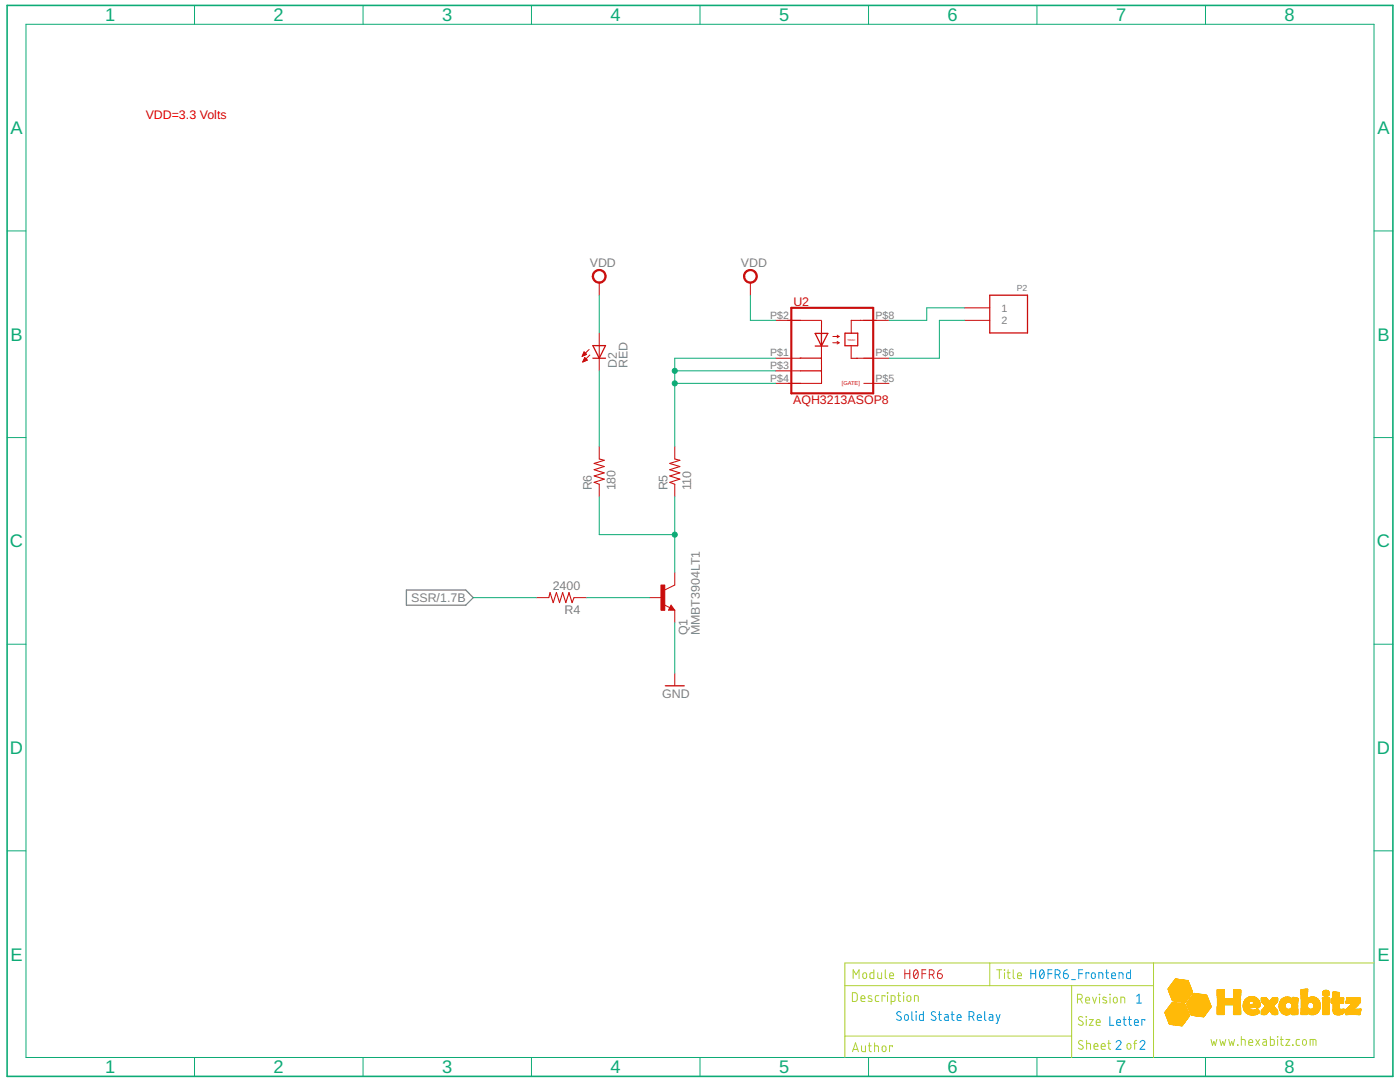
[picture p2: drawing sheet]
<svg xmlns="http://www.w3.org/2000/svg" width="279mm" height="216mm" viewBox="0 0 279 216" stroke-linecap="round" stroke-linejoin="round" font-family="sans-serif">
<defs><g id="words">
<g font-size="3.6" fill="#0dab76">
<text x="21" y="4.3">1</text>
<text x="54.6" y="4.3">2</text>
<text x="88.2" y="4.3">3</text>
<text x="121.9" y="4.3">4</text>
<text x="155.5" y="4.3">5</text>
<text x="189.1" y="4.3">6</text>
<text x="222.8" y="4.3">7</text>
<text x="256.4" y="4.3">8</text>
<text x="2.1" y="26.8">A</text>
<text x="274.9" y="26.8">A</text>
<text x="2.1" y="68">B</text>
<text x="274.9" y="68">B</text>
<text x="2" y="109.2">C</text>
<text x="274.8" y="109.2">C</text>
<text x="2" y="150.5">D</text>
<text x="274.8" y="150.5">D</text>
<text x="2.1" y="191.7">E</text>
<text x="274.9" y="191.7">E</text>
<text x="21" y="214.2">1</text>
<text x="54.6" y="214.2">2</text>
<text x="88.2" y="214.2">3</text>
<text x="121.9" y="214.2">4</text>
<text x="155.5" y="214.2">5</text>
<text x="189.1" y="214.2">6</text>
<text x="222.8" y="214.2">7</text>
<text x="256.4" y="214.2">8</text>
</g>
<text font-size="2.5" fill="#f00" x="29.1" y="23.7">VDD=3.3 Volts</text>
<g font-size="2.5" fill="#808080">
<text x="117.7" y="53.2">VDD</text>
<text x="147.9" y="53.2">VDD</text>
<text x="123.1" y="73.5" transform="rotate(-90 123.1 73.5)">D2</text>
<text x="125.2" y="73.5" transform="rotate(-90 125.2 73.5)">RED</text>
<text x="118.1" y="97.9" transform="rotate(-90 118.1 97.9)">R6</text>
<text x="122.9" y="97.9" transform="rotate(-90 122.9 97.9)">180</text>
<text x="133.2" y="97.9" transform="rotate(-90 133.2 97.9)">R5</text>
<text x="137.9" y="97.9" transform="rotate(-90 137.9 97.9)">110</text>
<text x="110.3" y="117.7">2400</text>
<text x="82.1" y="120.1">SSR/1.7B</text>
<text x="112.7" y="122.5">R4</text>
<text x="137.2" y="126.8" transform="rotate(-90 137.2 126.8)">Q1</text>
<text x="139.7" y="126.8" transform="rotate(-90 139.7 126.8)">MMBT3904LT1</text>
<text x="132.2" y="139.4">GND</text>
</g>
<g font-size="2.5" fill="#c90d0c">
<text x="158.3" y="61.1">U2</text>
<text x="158.3" y="80.6">AQH3213ASOP8</text>
</g>
<g font-size="2.1" fill="#808080">
<text x="153.7" y="63.6">P$2</text>
<text x="174.7" y="63.6">P$8</text>
<text x="199.8" y="62.2">1</text>
<text x="199.8" y="64.7">2</text>
<text x="153.7" y="71.1">P$1</text>
<text x="174.7" y="71.1">P$6</text>
<text x="153.7" y="73.6">P$3</text>
<text x="153.7" y="76.2">P$4</text>
<text x="174.7" y="76.2">P$5</text>
</g>
<text font-size="1.8" fill="#808080" x="202.9" y="58.2">P2</text>
<text font-size="1.1" fill="#c90d0c" x="168" y="76.9">[GATE]</text>
<text font-size=".6" fill="#c90d0c" x="169.1" y="68">TRIAC</text>
</g></defs>
<path d="M81.1 117.7h11.8l1.5 1.6-1.5 1.5h-11.8z" fill="none" stroke="#808080" stroke-width=".25"/>
<path d="M197.5 58.9h7.6v7.5h-7.6zM118.3 69h2.5l-1.2 2.5zM118.3 71.5h2.5M159.7 71.5h4.2M159.8 74h4.1M162.7 66.5h2.5l-1.3 2.5zM162.7 69h2.5M163.9 66.5v2.5M171.2 69h-2.6v-2.5h2.6v2.5M132.8 136.8h3.7M133.9 121.3l.1 .2h-.3l.2-.5 .5 .6h-.7" fill="none" stroke="#c90d0c" stroke-width=".25"/>
<g fill="none" stroke="#c90d0c" stroke-width=".2">
<path d="M119.6 56.4v2.5M149.8 56.4v2.5M116.2 71h.2M116.3 70.9h.3M116.3 70.8h.6M116.3 72.2h.1M116.4 70.7h.6M116.4 72.1h.2M116.4 70.5h.5M116.4 72h.5M116.5 70.4h.3M116.5 71.9h.7"/>
<path d="M116.5 70.3h.2M116.5 71.7h.6M116.6 71.6h.4M116.6 71.5h.2M116.7 71.4h.1M117.1 70.7l-.5-.5-.4 .9M117.1 70.7l-.9 .4M117.2 71.9l-.5-.5-.4 .8M117.2 71.9l-.9 .3M117.6 69.7l-1.4 1.4M117.7 70.8l-1.4 1.4M119.6 66.4v7.6"/>
<path d="M154.8 63.9h5M154.8 71.5h5M154.8 74h5M154.8 76.5h5M166.2 68.4h1.2M166.2 67.1h1.2M167.1 68.1l.3 .3M167.1 66.9l.3 .2M167.4 68.4l-.3 .2M167.4 67.1l-.3 .3M170.9 71.5h6.5M172.4 63.9h5"/>
<path d="M172.4 76.5h5M192.5 61.4h5M192.5 63.9h5M119.6 89.1v2.5M119.6 96.6v2.5M134.7 89.1v2.5M134.7 96.6v2.5M107 119.3h2.5M114.6 119.3h2.5M129.6 119.3h2.6M134.7 114.2v2.5l-2 1M132.5 120.6l1.2 .7"/>
<path d="M133.9 120.8l.8 1h-1.3zM134.7 121.8v2.5M134.7 134.3v2.5"/>
</g>
<path d="M157.2 63.9h6.7M163.9 72.6h.1M163.9 69l.1 7.5h-6.7M164 64.1l-.1 2.4M169.9 69v2.5h1.3M174.9 63.9h-5v2.6M119.6 91.6l1 .2-2 .7 2 .6-2 .6 2 .7-2 .6 2 .6-2 .6 1 .4M134.7 91.6l1 .2-2 .7 2 .6-2 .6 2 .7-2 .6 2 .6-2 .6 1 .4M109.5 119.3l.3-1.1 .6 2 .6-2 .7 2 .6-2 .6 2 .7-2 .6 2 .4-.9" fill="none" stroke="#c90d0c" stroke-width=".21"/>
<path d="M157.9 61.4h16.4v17.1h-16.4z" fill="none" stroke="#c90d0c" stroke-width=".42"/>
<path d="M131.9 116.7h.8v5.1h-.8z" fill="#c90d0c" stroke="#c90d0c" stroke-width=".2"/>
<g fill="#c90d0c" stroke="#c90d0c" stroke-width=".2">
<path d="M148.7 54.2a1.39 1.39 0 0 1 2.2 .2 1.39 1.39 0 0 1-.7 2 1.39 1.39 0 0 1-1.8-1.3h.2a1.13 1.13 0 0 1 1.7-.9 1.13 1.13 0 0 1 .1 1.9 1.13 1.13 0 0 1-1.7-.7l-.1-.3h-.2z" fill-rule="evenodd"/>
<path d="M118.6 54.2a1.38 1.38 0 0 1 2.2 .2 1.38 1.38 0 0 1-.9 2.1 1.38 1.38 0 0 1-1.7-1.4h.2a1.14 1.14 0 0 1 1.6-1 1.14 1.14 0 0 1 .3 1.9 1.14 1.14 0 0 1-1.8-.6l-.1-.3h-.2z" fill-rule="evenodd"/>
</g>
<path d="M1.4 1.1h276.6v213.7h-276.6z" fill="none" stroke="#0dab76" stroke-width=".32"/>
<g fill="none" stroke="#0dab76" stroke-width=".2">
<path d="M5.2 4.8h269v206.2h-269zM38.8 1.1v3.7M72.5 1.1v3.7M106.1 1.1v3.7M139.7 1.1v3.7M173.3 1.1v3.7M206.9 1.1v3.7M240.6 1.1v3.7M1.4 46.1h3.8M119.6 58.9v7.5M149.8 58.9v5h5M274.2 46.1h3.8"/>
<path d="M119.6 74v15.1M134.7 74h20.1M134.7 76.5h20.1M154.8 71.5h-20.1v17.6M192.5 61.4h-7.5v2.5h-7.6M192.5 63.9h-5v7.6h-10.1M1.4 87.3h3.8M119.6 99.1v7.6h15.1M134.7 99.1v15.1M274.2 87.3h3.8M94.4 119.3h12.6M117.1 119.3h12.5"/>
<path d="M1.4 128.5h3.8M134.7 124.3v10M274.2 128.5h3.8M1.4 169.8h3.8M274.2 169.8h3.8M38.8 211v3.8M72.5 211v3.8M106.1 211v3.8M139.7 211v3.8M173.3 211v3.8M206.9 211v3.8M240.6 211v3.8"/>
</g>
<g fill="#0dab76" stroke="#0dab76" stroke-width=".2">
<circle cx="134.7" cy="74" r=".51"/>
<circle cx="134.7" cy="76.5" r=".51"/>
<circle cx="134.7" cy="106.7" r=".51"/>
</g>
<g fill="#ffba08" stroke="#ffba08" stroke-width=".2">
<path d="M235.6 204.7h.3z"/>
<path d="M235.5 204.6l.4 .1z"/>
<path d="M235.3 204.6h.6z"/>
<path d="M235.1 204.6h.9z"/>
<path d="M234.9 204.6h1.1z"/>
<path d="M234.7 204.5l1.3 .1z"/>
<path d="M234.5 204.5h1.5z"/>
<path d="M234.3 204.5h1.8z"/>
<path d="M234.1 204.4l2 .1z"/>
<path d="M234 204.4l2.1 .1z"/>
<path d="M233.8 204.4h2.3z"/>
<path d="M233.6 204.4h2.5z"/>
<path d="M233.4 204.3l2.8 .1z"/>
<path d="M233.4 204.3h2.8z"/>
<path d="M233.3 204.3h2.9z"/>
<path d="M233.3 204.2l2.9 .1z"/>
<path d="M233.3 204.2h3z"/>
<path d="M233.3 204.1l3 .1z"/>
<path d="M233.3 204.1h3z"/>
<path d="M233.3 204l3.1 .1z"/>
<path d="M233.2 204h3.2z"/>
<path d="M233.3 204h3.1z"/>
<path d="M233.2 203.9l3.3 .1z"/>
<path d="M233.2 203.9h3.3z"/>
<path d="M233.2 203.8l3.3 .1z"/>
<path d="M233.2 203.8h3.4z"/>
<path d="M233.1 203.8h3.5z"/>
<path d="M233.1 203.7l3.5 .1z"/>
<path d="M233.1 203.7h3.5z"/>
<path d="M233.1 203.7h3.6z"/>
<path d="M233.1 203.6l3.6 .1z"/>
<path d="M233.1 203.6h3.6z"/>
<path d="M233.1 203.5l3.6 .1z"/>
<path d="M233.1 203.5h3.7z"/>
<path d="M233 203.5h3.8z"/>
<path d="M233 203.4l3.8 .1z"/>
<path d="M233 203.4h3.9z"/>
<path d="M233 203.3l3.9 .1z"/>
<path d="M233 203.3h3.9z"/>
<path d="M233 203.3h4z"/>
<path d="M233 203.2l4 .1z"/>
<path d="M232.9 203.2l4.1 .1z"/>
<path d="M232.9 203.2h4.1z"/>
<path d="M232.9 203.1l4.1 .1z"/>
<path d="M232.9 203.1l4.2 .1z"/>
<path d="M232.9 203.1h4.2z"/>
<path d="M232.9 203l4.2 .1z"/>
<path d="M232.9 203h4.3z"/>
<path d="M232.8 203h4.4z"/>
<path d="M232.8 202.9l4.4 .1z"/>
<path d="M232.9 202.9l4.3 .1z"/>
<path d="M232.8 202.9h4.5z"/>
<path d="M240.1 202.9h.2z"/>
<path d="M232.8 202.8l4.5 .1z"/>
<path d="M239.9 202.8l.4 .1z"/>
<path d="M239.8 202.8l.5 .1z"/>
<path d="M232.8 202.8h4.5z"/>
<path d="M239.5 202.8h.8z"/>
<path d="M239.4 202.8h.9z"/>
<path d="M232.8 202.7l4.5 .1z"/>
<path d="M239.2 202.7l1.1 .1z"/>
<path d="M232.7 202.7l4.7 .1z"/>
<path d="M239 202.7l1.4 .1z"/>
<path d="M232.7 202.7h4.7z"/>
<path d="M238.8 202.7h1.6z"/>
<path d="M238.6 202.7h1.8z"/>
<path d="M232.7 202.6l4.7 .1z"/>
<path d="M238.4 202.6l2 .1z"/>
<path d="M232.7 202.6h4.7z"/>
<path d="M238.2 202.6h2.2z"/>
<path d="M238 202.6h2.5z"/>
<path d="M237.8 202.6h2.7z"/>
<path d="M232.7 202.5l4.6 .1z"/>
<path d="M237.7 202.5l2.8 .1z"/>
<path d="M249.9 202.5l.2 .1z"/>
<path d="M232.7 202.5h4.6z"/>
<path d="M237.7 202.5h2.8z"/>
<path d="M249.6 202.5h.8z"/>
<path d="M256.7 202.5h.3z"/>
<path d="M232.6 202.5h4.7z"/>
<path d="M237.7 202.5h2.9z"/>
<path d="M249.5 202.5h1z"/>
<path d="M256.5 202.5h.6z"/>
<path d="M266.8 202.5h.5z"/>
<path d="M232.6 202.4l4.7 .1z"/>
<path d="M237.7 202.4l2.9 .1z"/>
<path d="M249.4 202.4l1.2 .1z"/>
<path d="M252.1 202.4l.3 .1z"/>
<path d="M254.3 202.4l.3 .1z"/>
<path d="M256.4 202.4l.8 .1z"/>
<path d="M257.9 202.4l.6 .1z"/>
<path d="M261.7 202.4l.4 .1z"/>
<path d="M266.7 202.4l.7 .1z"/>
<path d="M268.6 202.4l.2 .1z"/>
<path d="M271 202.4l.4 .1z"/>
<path d="M243 202.4l1.3 .1z"/>
<path d="M246.2 202.4l1.3 .1z"/>
<path d="M249.3 202.4l1.4 .1z"/>
<path d="M251.8 202.4l.8 .1z"/>
<path d="M254 202.4l.9 .1z"/>
<path d="M256.3 202.4l.9 .1z"/>
<path d="M257.9 202.4l1 .1z"/>
<path d="M259.7 202.4l1.1 .1z"/>
<path d="M261.5 202.4l.8 .1z"/>
<path d="M264.1 202.4l1.1 .1z"/>
<path d="M266.6 202.4l1 .1z"/>
<path d="M268.6 202.4l.5 .1z"/>
<path d="M270.8 202.4l.6 .1z"/>
<path d="M232.6 202.4h4.7z"/>
<path d="M237.7 202.4h2.9z"/>
<path d="M243 202.4h1.3z"/>
<path d="M246.2 202.4h1.4z"/>
<path d="M249.2 202.4h1.6z"/>
<path d="M251.8 202.4h.9z"/>
<path d="M254 202.4h.9z"/>
<path d="M256.3 202.4h1z"/>
<path d="M257.9 202.4h1.1z"/>
<path d="M259.7 202.4h1.2z"/>
<path d="M261.5 202.4h.8z"/>
<path d="M264 202.4h1.2z"/>
<path d="M266.5 202.4h1.2z"/>
<path d="M268.6 202.4h2.8z"/>
<path d="M237.6 202.4h3z"/>
<path d="M242.9 202.4h1.4z"/>
<path d="M251.7 202.4h1.1z"/>
<path d="M253.9 202.4h1.1z"/>
<path d="M256.2 202.4h1.1z"/>
<path d="M261.4 202.4h1z"/>
<path d="M266.4 202.4h1.4z"/>
<path d="M232.6 202.3l4.7 .1z"/>
<path d="M237.6 202.3l3 .1z"/>
<path d="M242.9 202.3l1.4 .1z"/>
<path d="M246.2 202.3l1.4 .1z"/>
<path d="M249.1 202.3l1.8 .1z"/>
<path d="M251.7 202.3l1.1 .1z"/>
<path d="M253.9 202.3l1.1 .1z"/>
<path d="M256.2 202.3l1.2 .1z"/>
<path d="M257.8 202.3l1.2 .1z"/>
<path d="M259.6 202.3l1.3 .1z"/>
<path d="M261.3 202.3l1.2 .1z"/>
<path d="M264 202.3l1.2 .1z"/>
<path d="M266.4 202.3l1.4 .1z"/>
<path d="M268.6 202.3l2.8 .1z"/>
<path d="M249 202.3l2 .1z"/>
<path d="M256.1 202.3l1.3 .1z"/>
<path d="M261.3 202.3l1.3 .1z"/>
<path d="M264 202.3l1.3 .1z"/>
<path d="M266.4 202.3l1.5 .1z"/>
<path d="M232.6 202.3h4.6z"/>
<path d="M237.6 202.3h3.1z"/>
<path d="M242.9 202.3h1.4z"/>
<path d="M246.2 202.3h1.4z"/>
<path d="M249 202.3h2z"/>
<path d="M251.7 202.3h1.1z"/>
<path d="M253.9 202.3h1.1z"/>
<path d="M256.1 202.3h1.4z"/>
<path d="M257.8 202.3h1.2z"/>
<path d="M259.6 202.3h1.3z"/>
<path d="M261.2 202.3h1.4z"/>
<path d="M264 202.3h1.3z"/>
<path d="M266.3 202.3h1.6z"/>
<path d="M268.6 202.3h2.8z"/>
<path d="M248.9 202.3h2.2z"/>
<path d="M253.8 202.3h1.2z"/>
<path d="M256 202.3h1.5z"/>
<path d="M259.7 202.3h1.2z"/>
<path d="M261.2 202.3h1.5z"/>
<path d="M266.3 202.3h1.7z"/>
<path d="M232.6 202.2l4.6 .1z"/>
<path d="M237.6 202.2l3.1 .1z"/>
<path d="M242.9 202.2l1.4 .1z"/>
<path d="M246.2 202.2l1.4 .1z"/>
<path d="M248.9 202.2l2.2 .1z"/>
<path d="M251.7 202.2l1.2 .1z"/>
<path d="M253.8 202.2l1.2 .1z"/>
<path d="M256 202.2l1.5 .1z"/>
<path d="M257.8 202.2l1.2 .1z"/>
<path d="M259.7 202.2l1.2 .1z"/>
<path d="M261.2 202.2l1.5 .1z"/>
<path d="M264 202.2l1.3 .1z"/>
<path d="M266.3 202.2l1.7 .1z"/>
<path d="M268.6 202.2l2.8 .1z"/>
<path d="M232.6 202.2h4.6z"/>
<path d="M237.6 202.2h3.1z"/>
<path d="M242.9 202.2h1.4z"/>
<path d="M246.2 202.2h1.4z"/>
<path d="M248.9 202.2h2.2z"/>
<path d="M251.7 202.2h1.2z"/>
<path d="M253.8 202.2h1.2z"/>
<path d="M256 202.2h1.5z"/>
<path d="M257.8 202.2h1.2z"/>
<path d="M259.7 202.2h1.2z"/>
<path d="M261.1 202.2h1.6z"/>
<path d="M264 202.2h1.3z"/>
<path d="M266.2 202.2h1.9z"/>
<path d="M268.6 202.2h2.8z"/>
<path d="M232.5 202.2h4.7z"/>
<path d="M237.6 202.2h3.2z"/>
<path d="M248.8 202.2h2.4z"/>
<path d="M255.9 202.2h1.7z"/>
<path d="M261.1 202.2h1.7z"/>
<path d="M264 202.2h1.2z"/>
<path d="M261 202.2h1.8z"/>
<path d="M266.2 202.2h2z"/>
<path d="M232.5 202.1l4.7 .1z"/>
<path d="M237.6 202.1l3.2 .1z"/>
<path d="M242.9 202.1l1.4 .1z"/>
<path d="M246.2 202.1l1.4 .1z"/>
<path d="M248.8 202.1l2.4 .1z"/>
<path d="M251.7 202.1l1.2 .1z"/>
<path d="M253.8 202.1l1.2 .1z"/>
<path d="M255.9 202.1l1.7 .1z"/>
<path d="M257.8 202.1l1.2 .1z"/>
<path d="M259.7 202.1l1.3 .1z"/>
<path d="M261 202.1l1.8 .1z"/>
<path d="M264 202.1l1.2 .1z"/>
<path d="M266.2 202.1l2 .1z"/>
<path d="M268.6 202.1l2.9 .1z"/>
<path d="M248.7 202.1l2.6 .1z"/>
<path d="M253.7 202.1l1.3 .1z"/>
<path d="M255.8 202.1l1.9 .1z"/>
<path d="M259.7 202.1l3.1 .1z"/>
<path d="M266.1 202.1l2.1 .1z"/>
<path d="M232.5 202.1h4.7z"/>
<path d="M237.5 202.1h3.3z"/>
<path d="M242.9 202.1h1.4z"/>
<path d="M246.2 202.1h1.4z"/>
<path d="M248.7 202.1h2.6z"/>
<path d="M251.7 202.1h1.3z"/>
<path d="M253.7 202.1h1.3z"/>
<path d="M255.8 202.1h1.9z"/>
<path d="M257.8 202.1h1.2z"/>
<path d="M259.7 202.1h3.2z"/>
<path d="M264 202.1h1.2z"/>
<path d="M266.1 202.1h2.1z"/>
<path d="M268.6 202.1h2.9z"/>
<path d="M232.5 202l4.6 .1z"/>
<path d="M237.5 202l3.4 .1z"/>
<path d="M242.9 202l1.4 .1z"/>
<path d="M246.2 202l1.4 .1z"/>
<path d="M248.6 202l2.8 .1z"/>
<path d="M251.7 202l1.3 .1z"/>
<path d="M253.7 202l1.3 .1z"/>
<path d="M255.8 202l3.2 .1z"/>
<path d="M259.7 202l3.3 .1z"/>
<path d="M264 202l1.2 .1z"/>
<path d="M266.1 202l2.1 .1z"/>
<path d="M268.6 202l2.9 .1z"/>
<path d="M248.6 202l2.7 .1z"/>
<path d="M232.5 202h4.6z"/>
<path d="M237.5 202h3.4z"/>
<path d="M242.9 202h1.4z"/>
<path d="M246.2 202h1.4z"/>
<path d="M248.6 202h2.8z"/>
<path d="M251.7 202h1.3z"/>
<path d="M253.7 202h1.3z"/>
<path d="M255.8 202h3.2z"/>
<path d="M259.7 202h3.3z"/>
<path d="M264 202h1.2z"/>
<path d="M266.1 202h2.1z"/>
<path d="M268.6 202h2.9z"/>
<path d="M251.7 202h1.4z"/>
<path d="M253.6 202h1.4z"/>
<path d="M255.7 202h3.3z"/>
<path d="M232.5 201.9l4.6 .1z"/>
<path d="M237.5 201.9l3.4 .1z"/>
<path d="M242.9 201.9l1.4 .1z"/>
<path d="M246.2 201.9l1.4 .1z"/>
<path d="M248.5 201.9l2.9 .1z"/>
<path d="M251.7 201.9l1.4 .1z"/>
<path d="M253.6 201.9l1.4 .1z"/>
<path d="M255.7 201.9l3.3 .1z"/>
<path d="M259.7 201.9l3.4 .1z"/>
<path d="M264 201.9l1.2 .1z"/>
<path d="M266.1 201.9l2.1 .1z"/>
<path d="M268.6 201.9l2.9 .1z"/>
<path d="M232.6 201.9l4.5 .1z"/>
<path d="M237.4 201.9l3.6 .1z"/>
<path d="M232.6 201.9h4.5z"/>
<path d="M237.5 201.9h3.5z"/>
<path d="M242.9 201.9h1.4z"/>
<path d="M246.2 201.9h1.4z"/>
<path d="M248.5 201.9h2.8z"/>
<path d="M251.7 201.9h1.4z"/>
<path d="M253.6 201.9h1.4z"/>
<path d="M255.6 201.9h3.4z"/>
<path d="M259.7 201.9h3.4z"/>
<path d="M264 201.9h1.2z"/>
<path d="M266.1 201.9h2.1z"/>
<path d="M268.6 201.9h2.9z"/>
<path d="M237.4 201.9h3.6z"/>
<path d="M251.7 201.9h1.5z"/>
<path d="M232.6 201.8l4.5 .1z"/>
<path d="M237.4 201.8l3.6 .1z"/>
<path d="M242.9 201.8l1.4 .1z"/>
<path d="M246.2 201.8l1.4 .1z"/>
<path d="M248.5 201.8l2.8 .1z"/>
<path d="M251.7 201.8l1.5 .1z"/>
<path d="M253.5 201.8l1.5 .1z"/>
<path d="M255.6 201.8l3.4 .1z"/>
<path d="M259.7 201.8l3.4 .1z"/>
<path d="M264 201.8l1.2 .1z"/>
<path d="M266.1 201.8l2.1 .1z"/>
<path d="M268.6 201.8l2.9 .1z"/>
<path d="M232.6 201.8h4.5z"/>
<path d="M237.4 201.8h3.6z"/>
<path d="M242.9 201.8h1.4z"/>
<path d="M246.2 201.8h1.4z"/>
<path d="M248.5 201.8h2.8z"/>
<path d="M251.7 201.8h1.5z"/>
<path d="M253.5 201.8h1.5z"/>
<path d="M255.6 201.8h3.4z"/>
<path d="M259.7 201.8h3.5z"/>
<path d="M264 201.8h1.2z"/>
<path d="M266 201.8h2.2z"/>
<path d="M268.6 201.8h2.9z"/>
<path d="M237.4 201.8h3.7z"/>
<path d="M248.4 201.8h2.9z"/>
<path d="M232.7 201.8h4.3z"/>
<path d="M232.7 201.7l4.3 .1z"/>
<path d="M237.4 201.7l3.7 .1z"/>
<path d="M242.9 201.7l1.4 .1z"/>
<path d="M246.2 201.7l1.4 .1z"/>
<path d="M248.4 201.7l2.9 .1z"/>
<path d="M251.7 201.7l1.5 .1z"/>
<path d="M253.4 201.7l1.6 .1z"/>
<path d="M255.5 201.7l3.5 .1z"/>
<path d="M259.7 201.7l3.5 .1z"/>
<path d="M264 201.7l1.2 .1z"/>
<path d="M266 201.7l2.2 .1z"/>
<path d="M268.6 201.7l3 .1z"/>
<path d="M251.7 201.7l1.6 .1z"/>
<path d="M232.7 201.7h4.3z"/>
<path d="M237.4 201.7h3.7z"/>
<path d="M242.9 201.7h1.4z"/>
<path d="M246.2 201.7h1.4z"/>
<path d="M248.4 201.7h2.8z"/>
<path d="M251.7 201.7h1.6z"/>
<path d="M253.4 201.7h1.6z"/>
<path d="M255.5 201.7h3.5z"/>
<path d="M259.7 201.7h3.5z"/>
<path d="M264 201.7h1.2z"/>
<path d="M266 201.7h2.2z"/>
<path d="M268.6 201.7h3z"/>
<path d="M248.3 201.7h2.9z"/>
<path d="M232.7 201.6l4.3 .1z"/>
<path d="M237.4 201.6l3.8 .1z"/>
<path d="M242.9 201.6l1.4 .1z"/>
<path d="M246.2 201.6l1.4 .1z"/>
<path d="M248.3 201.6l2.9 .1z"/>
<path d="M251.8 201.6l1.5 .1z"/>
<path d="M253.4 201.6l1.6 .1z"/>
<path d="M255.5 201.6l3.5 .1z"/>
<path d="M259.7 201.6l3.5 .1z"/>
<path d="M264 201.6l1.2 .1z"/>
<path d="M266 201.6l2.2 .1z"/>
<path d="M268.5 201.6l3.1 .1z"/>
<path d="M232.8 201.6l4.2 .1z"/>
<path d="M253.4 201.6l1.5 .1z"/>
<path d="M232.8 201.6h4.2z"/>
<path d="M237.3 201.6h3.9z"/>
<path d="M242.9 201.6h1.4z"/>
<path d="M246.2 201.6h1.4z"/>
<path d="M248.3 201.6h2.9z"/>
<path d="M251.8 201.6h3.1z"/>
<path d="M255.5 201.6h3.5z"/>
<path d="M259.7 201.6h3.6z"/>
<path d="M264 201.6h1.2z"/>
<path d="M266 201.6h2.2z"/>
<path d="M268.5 201.6h3.1z"/>
<path d="M232.8 201.5l4.2 .1z"/>
<path d="M237.3 201.5l3.9 .1z"/>
<path d="M242.9 201.5l1.4 .1z"/>
<path d="M246.2 201.5l1.4 .1z"/>
<path d="M248.3 201.5l1.7 .1z"/>
<path d="M250.1 201.5l1.1 .1z"/>
<path d="M251.8 201.5l3.1 .1z"/>
<path d="M255.4 201.5l3.6 .1z"/>
<path d="M259.7 201.5l3.6 .1z"/>
<path d="M264 201.5l1.2 .1z"/>
<path d="M266 201.5l2.2 .1z"/>
<path d="M268.5 201.5l3.1 .1z"/>
<path d="M232.9 201.5l4.1 .1z"/>
<path d="M248.3 201.5l1.5 .1z"/>
<path d="M250.3 201.5l.9 .1z"/>
<path d="M251.8 201.5l3 .1z"/>
<path d="M232.8 201.5h4.1z"/>
<path d="M237.3 201.5h4z"/>
<path d="M242.9 201.5h1.4z"/>
<path d="M246.2 201.5h1.4z"/>
<path d="M248.3 201.5h1.4z"/>
<path d="M250.4 201.5h.7z"/>
<path d="M251.8 201.5h3z"/>
<path d="M255.4 201.5h3.6z"/>
<path d="M259.7 201.5h3.6z"/>
<path d="M264 201.5h1.2z"/>
<path d="M266 201.5h2.2z"/>
<path d="M268.5 201.5h3.1z"/>
<path d="M232.9 201.5h4z"/>
<path d="M248.2 201.5h1.4z"/>
<path d="M250.5 201.5h.6z"/>
<path d="M251.9 201.5h2.9z"/>
<path d="M248.3 201.5h1.3z"/>
<path d="M250.6 201.5h.5z"/>
<path d="M266.1 201.5h2.2z"/>
<path d="M268.6 201.5h3z"/>
<path d="M232.9 201.4l4 .1z"/>
<path d="M237.3 201.4l4 .1z"/>
<path d="M242.9 201.4l1.4 .1z"/>
<path d="M246.2 201.4l1.4 .1z"/>
<path d="M248.3 201.4l1.2 .1z"/>
<path d="M250.6 201.4l.5 .1z"/>
<path d="M251.9 201.4l2.9 .1z"/>
<path d="M255.4 201.4l3.6 .1z"/>
<path d="M259.7 201.4l3.7 .1z"/>
<path d="M264 201.4l1.2 .1z"/>
<path d="M266.1 201.4l2.2 .1z"/>
<path d="M268.6 201.4l3 .1z"/>
<path d="M232.9 201.4h4z"/>
<path d="M237.3 201.4h4z"/>
<path d="M242.9 201.4h1.4z"/>
<path d="M246.2 201.4h1.4z"/>
<path d="M248.2 201.4h1.3z"/>
<path d="M250.7 201.4h.4z"/>
<path d="M251.9 201.4h2.9z"/>
<path d="M255.4 201.4h3.6z"/>
<path d="M259.7 201.4h3.7z"/>
<path d="M264 201.4h1.2z"/>
<path d="M266.1 201.4h2.2z"/>
<path d="M268.6 201.4h3z"/>
<path d="M248.2 201.4h1.2z"/>
<path d="M252 201.4h2.7z"/>
<path d="M255.4 201.4h1.7z"/>
<path d="M257.2 201.4h1.8z"/>
<path d="M266.1 201.4h1.4z"/>
<path d="M267.9 201.4h.4z"/>
<path d="M268.6 201.4h1.6z"/>
<path d="M270.7 201.4h.9z"/>
<path d="M233 201.4h3.9z"/>
<path d="M237.3 201.4h4.1z"/>
<path d="M255.4 201.4h1.5z"/>
<path d="M257.3 201.4h1.7z"/>
<path d="M259.7 201.4h1.7z"/>
<path d="M261.7 201.4h1.7z"/>
<path d="M266 201.4h1.4z"/>
<path d="M268 201.4h.2z"/>
<path d="M268.7 201.4h1.4z"/>
<path d="M271.2 201.4h.5z"/>
<path d="M233 201.3l3.9 .1z"/>
<path d="M237.2 201.3l4.2 .1z"/>
<path d="M242.9 201.3l1.4 .1z"/>
<path d="M246.2 201.3l1.4 .1z"/>
<path d="M248.2 201.3l1.2 .1z"/>
<path d="M250.8 201.3l.2 .1z"/>
<path d="M252 201.3l2.7 .1z"/>
<path d="M255.4 201.3l1.5 .1z"/>
<path d="M257.4 201.3l1.6 .1z"/>
<path d="M259.7 201.3l1.6 .1z"/>
<path d="M261.9 201.3l1.5 .1z"/>
<path d="M264 201.3l1.2 .1z"/>
<path d="M266 201.3l1.4 .1z"/>
<path d="M268.7 201.3l1.5 .1z"/>
<path d="M271.5 201.3l.2 .1z"/>
<path d="M255.4 201.3l1.4 .1z"/>
<path d="M257.5 201.3l1.5 .1z"/>
<path d="M268.8 201.3l1.4 .1z"/>
<path d="M233 201.3h3.9z"/>
<path d="M237.2 201.3h4.2z"/>
<path d="M242.9 201.3h1.4z"/>
<path d="M246.2 201.3h1.4z"/>
<path d="M248.2 201.3h1.1z"/>
<path d="M250.8 201.3h.2z"/>
<path d="M252.1 201.3h2.5z"/>
<path d="M255.3 201.3h1.5z"/>
<path d="M257.5 201.3h1.5z"/>
<path d="M259.7 201.3h1.5z"/>
<path d="M261.9 201.3h1.5z"/>
<path d="M264 201.3h1.2z"/>
<path d="M266 201.3h1.4z"/>
<path d="M268.8 201.3h1.4z"/>
<path d="M233 201.3h3.8z"/>
<path d="M255.4 201.3h1.4z"/>
<path d="M257.6 201.3h1.4z"/>
<path d="M262 201.3h1.4z"/>
<path d="M266.1 201.3h1.2z"/>
<path d="M268.8 201.3h1.5z"/>
<path d="M233.1 201.2l3.7 .1z"/>
<path d="M237.2 201.2l4.2 .1z"/>
<path d="M242.9 201.2l1.4 .1z"/>
<path d="M246.2 201.2l1.4 .1z"/>
<path d="M248.2 201.2l1.1 .1z"/>
<path d="M252.1 201.2l2.5 .1z"/>
<path d="M255.3 201.2l1.4 .1z"/>
<path d="M257.6 201.2l1.4 .1z"/>
<path d="M259.7 201.2l1.4 .1z"/>
<path d="M262 201.2l1.4 .1z"/>
<path d="M264 201.2l1.2 .1z"/>
<path d="M266 201.2l1.3 .1z"/>
<path d="M268.8 201.2l1.5 .1z"/>
<path d="M237.2 201.2l4.3 .1z"/>
<path d="M233.1 201.2h3.7z"/>
<path d="M237.2 201.2h4.3z"/>
<path d="M242.9 201.2h1.4z"/>
<path d="M246.2 201.2h1.4z"/>
<path d="M248.2 201.2h1.1z"/>
<path d="M252.2 201.2h2.3z"/>
<path d="M255.3 201.2h1.3z"/>
<path d="M257.6 201.2h1.4z"/>
<path d="M259.7 201.2h1.4z"/>
<path d="M262 201.2h1.4z"/>
<path d="M264 201.2h1.2z"/>
<path d="M266.1 201.2h1.2z"/>
<path d="M268.9 201.2h1.4z"/>
<path d="M233.1 201.1l3.7 .1z"/>
<path d="M237.2 201.1l4.3 .1z"/>
<path d="M242.9 201.1l1.4 .1z"/>
<path d="M246.2 201.1l1.4 .1z"/>
<path d="M248.1 201.1l1.2 .1z"/>
<path d="M252.2 201.1l2.3 .1z"/>
<path d="M255.3 201.1l1.3 .1z"/>
<path d="M257.7 201.1l1.3 .1z"/>
<path d="M259.7 201.1l1.4 .1z"/>
<path d="M262.1 201.1l1.3 .1z"/>
<path d="M264 201.1l1.2 .1z"/>
<path d="M266.1 201.1l1.2 .1z"/>
<path d="M268.9 201.1l1.5 .1z"/>
<path d="M233.2 201.1l3.6 .1z"/>
<path d="M259.7 201.1l1.3 .1z"/>
<path d="M233.2 201.1h3.6z"/>
<path d="M237.2 201.1h4.4z"/>
<path d="M242.9 201.1h1.4z"/>
<path d="M246.2 201.1h1.4z"/>
<path d="M248.1 201.1h1.2z"/>
<path d="M252.2 201.1h2.3z"/>
<path d="M255.3 201.1h1.3z"/>
<path d="M257.7 201.1h1.3z"/>
<path d="M259.7 201.1h1.3z"/>
<path d="M262.1 201.1h1.3z"/>
<path d="M264 201.1h1.2z"/>
<path d="M266.1 201.1h1.2z"/>
<path d="M269 201.1h1.4z"/>
<path d="M237.1 201.1h4.5z"/>
<path d="M248.1 201.1h1.3z"/>
<path d="M252.3 201.1h2.2z"/>
<path d="M233.2 201.1h3.5z"/>
<path d="M248.1 201.1h1.6z"/>
<path d="M252.3 201.1h2.1z"/>
<path d="M262.1 201.1h1.4z"/>
<path d="M269 201.1h1.5z"/>
<path d="M233.2 201l3.6 .1z"/>
<path d="M237.1 201l4.5 .1z"/>
<path d="M242.9 201l1.4 .1z"/>
<path d="M246.2 201l1.4 .1z"/>
<path d="M248.1 201l1.9 .1z"/>
<path d="M252.3 201l2.1 .1z"/>
<path d="M255.3 201l1.3 .1z"/>
<path d="M257.7 201l1.3 .1z"/>
<path d="M259.7 201l1.3 .1z"/>
<path d="M262.1 201l1.4 .1z"/>
<path d="M264 201l1.2 .1z"/>
<path d="M266.1 201l1.2 .1z"/>
<path d="M269 201l1.5 .1z"/>
<path d="M233.2 201h3.5z"/>
<path d="M237.1 201h4.5z"/>
<path d="M242.9 201h1.4z"/>
<path d="M246.2 201h1.4z"/>
<path d="M248.1 201h2.2z"/>
<path d="M252.3 201h2.1z"/>
<path d="M255.3 201h1.2z"/>
<path d="M257.8 201h1.2z"/>
<path d="M259.7 201h1.3z"/>
<path d="M262.1 201h1.4z"/>
<path d="M264 201h1.2z"/>
<path d="M266.1 201h1.2z"/>
<path d="M269.1 201h1.4z"/>
<path d="M248.1 201h2.4z"/>
<path d="M262.2 201h1.3z"/>
<path d="M233.3 201h3.4z"/>
<path d="M237.1 201h4.6z"/>
<path d="M248.1 201h2.7z"/>
<path d="M252.4 201h1.9z"/>
<path d="M259.7 201h1.2z"/>
<path d="M269.1 201h1.5z"/>
<path d="M233.3 200.9l3.4 .1z"/>
<path d="M237.1 200.9l4.6 .1z"/>
<path d="M242.9 200.9l1.4 .1z"/>
<path d="M246.2 200.9l1.4 .1z"/>
<path d="M248.1 200.9l2.9 .1z"/>
<path d="M252.4 200.9l1.9 .1z"/>
<path d="M255.3 200.9l1.2 .1z"/>
<path d="M257.8 200.9l1.2 .1z"/>
<path d="M259.7 200.9l1.2 .1z"/>
<path d="M262.2 200.9l1.3 .1z"/>
<path d="M264 200.9l1.2 .1z"/>
<path d="M266.1 200.9l1.2 .1z"/>
<path d="M269.2 200.9l1.4 .1z"/>
<path d="M248.1 200.9l3.1 .1z"/>
<path d="M233.3 200.9h3.4z"/>
<path d="M237.1 200.9h4.6z"/>
<path d="M242.9 200.9h1.4z"/>
<path d="M246.2 200.9h1.4z"/>
<path d="M248.1 200.9h3.2z"/>
<path d="M252.4 200.9h1.9z"/>
<path d="M255.3 200.9h1.2z"/>
<path d="M257.8 200.9h1.2z"/>
<path d="M259.7 200.9h1.2z"/>
<path d="M262.2 200.9h1.3z"/>
<path d="M264 200.9h1.2z"/>
<path d="M266.1 200.9h1.2z"/>
<path d="M269.2 200.9h1.5z"/>
<path d="M248.1 200.9h3.3z"/>
<path d="M252.5 200.9h1.7z"/>
<path d="M233.3 200.8l3.4 .1z"/>
<path d="M237 200.8l4.7 .1z"/>
<path d="M242.9 200.8l1.4 .1z"/>
<path d="M246.2 200.8l1.4 .1z"/>
<path d="M248.1 200.8l3.3 .1z"/>
<path d="M252.5 200.8l1.7 .1z"/>
<path d="M255.3 200.8l1.2 .1z"/>
<path d="M257.8 200.8l1.2 .1z"/>
<path d="M259.7 200.8l1.2 .1z"/>
<path d="M262.2 200.8l1.3 .1z"/>
<path d="M264 200.8l1.2 .1z"/>
<path d="M266.1 200.8l1.2 .1z"/>
<path d="M269.3 200.8l1.4 .1z"/>
<path d="M233.4 200.8l3.3 .1z"/>
<path d="M255.2 200.8l1.3 .1z"/>
<path d="M233.4 200.8h3.3z"/>
<path d="M237 200.8h4.7z"/>
<path d="M242.9 200.8h1.4z"/>
<path d="M246.2 200.8h1.4z"/>
<path d="M248.1 200.8h3.3z"/>
<path d="M252.5 200.8h1.6z"/>
<path d="M255.2 200.8h1.3z"/>
<path d="M257.8 200.8h1.2z"/>
<path d="M259.7 200.8h1.2z"/>
<path d="M262.2 200.8h1.3z"/>
<path d="M264 200.8h1.2z"/>
<path d="M266.1 200.8h1.2z"/>
<path d="M269.3 200.8h1.5z"/>
<path d="M233.4 200.7l3.2 .1z"/>
<path d="M237 200.7l4.7 .1z"/>
<path d="M243 200.7l1.3 .1z"/>
<path d="M246.2 200.7l1.4 .1z"/>
<path d="M248.1 200.7l3.3 .1z"/>
<path d="M252.6 200.7l1.5 .1z"/>
<path d="M255.2 200.7l1.3 .1z"/>
<path d="M257.8 200.7l1.2 .1z"/>
<path d="M259.7 200.7l1.2 .1z"/>
<path d="M262.2 200.7l1.3 .1z"/>
<path d="M264 200.7l1.2 .1z"/>
<path d="M266.1 200.7l1.2 .1z"/>
<path d="M269.3 200.7l1.5 .1z"/>
<path d="M255.3 200.7l1.2 .1z"/>
<path d="M269.4 200.7l1.4 .1z"/>
<path d="M233.4 200.7h3.2z"/>
<path d="M237 200.7h4.7z"/>
<path d="M243 200.7h1.3z"/>
<path d="M246.2 200.7h1.4z"/>
<path d="M248.1 200.7h3.3z"/>
<path d="M252.6 200.7h1.5z"/>
<path d="M255.3 200.7h1.2z"/>
<path d="M257.8 200.7h1.2z"/>
<path d="M259.7 200.7h1.2z"/>
<path d="M262.2 200.7h1.3z"/>
<path d="M264 200.7h1.2z"/>
<path d="M266.1 200.7h1.2z"/>
<path d="M269.4 200.7h1.4z"/>
<path d="M233.5 200.7h3.1z"/>
<path d="M248.1 200.7h3.4z"/>
<path d="M237 200.7h4.6z"/>
<path d="M252.5 200.7h1.7z"/>
<path d="M255.3 200.7h1.1z"/>
<path d="M269.5 200.7h1.4z"/>
<path d="M233.5 200.6l3.1 .1z"/>
<path d="M237 200.6l4.6 .1z"/>
<path d="M243 200.6l1.3 .1z"/>
<path d="M246.2 200.6l1.4 .1z"/>
<path d="M248.1 200.6l3.4 .1z"/>
<path d="M252.5 200.6l1.7 .1z"/>
<path d="M255.3 200.6l1.1 .1z"/>
<path d="M257.8 200.6l1.2 .1z"/>
<path d="M259.7 200.6l1.2 .1z"/>
<path d="M262.2 200.6l1.3 .1z"/>
<path d="M264 200.6l1.2 .1z"/>
<path d="M266.1 200.6l1.2 .1z"/>
<path d="M269.5 200.6l1.4 .1z"/>
<path d="M233.5 200.6h3.1z"/>
<path d="M237 200.6h4.6z"/>
<path d="M243 200.6h1.3z"/>
<path d="M246.2 200.6h1.4z"/>
<path d="M248.1 200.6h3.4z"/>
<path d="M252.5 200.6h1.7z"/>
<path d="M255.3 200.6h1.2z"/>
<path d="M257.8 200.6h1.2z"/>
<path d="M259.7 200.6h1.2z"/>
<path d="M262.2 200.6h1.3z"/>
<path d="M264 200.6h1.2z"/>
<path d="M266.1 200.6h1.2z"/>
<path d="M269.5 200.6h1.4z"/>
<path d="M236.9 200.6h4.7z"/>
<path d="M252.5 200.6h1.8z"/>
<path d="M269.5 200.6h1.5z"/>
<path d="M233.6 200.6h3z"/>
<path d="M233.6 200.5l3 .1z"/>
<path d="M236.9 200.5l4.7 .1z"/>
<path d="M243 200.5l1.3 .1z"/>
<path d="M246.2 200.5l1.4 .1z"/>
<path d="M248.1 200.5l3.4 .1z"/>
<path d="M252.4 200.5l1.9 .1z"/>
<path d="M255.3 200.5l1.2 .1z"/>
<path d="M257.8 200.5l1.2 .1z"/>
<path d="M259.7 200.5l1.2 .1z"/>
<path d="M262.2 200.5l1.3 .1z"/>
<path d="M264 200.5l1.2 .1z"/>
<path d="M266.1 200.5l1.2 .1z"/>
<path d="M269.6 200.5l1.4 .1z"/>
<path d="M233.6 200.5l2.9 .1z"/>
<path d="M243 200.5l1.4 .1z"/>
<path d="M233.6 200.5h2.9z"/>
<path d="M236.9 200.5h4.7z"/>
<path d="M243 200.5h1.4z"/>
<path d="M246.1 200.5h1.5z"/>
<path d="M248.1 200.5h3.4z"/>
<path d="M252.4 200.5h2z"/>
<path d="M255.3 200.5h1.2z"/>
<path d="M257.8 200.5h1.2z"/>
<path d="M259.7 200.5h1.2z"/>
<path d="M262.2 200.5h1.3z"/>
<path d="M264 200.5h1.2z"/>
<path d="M266.1 200.5h1.2z"/>
<path d="M269.6 200.5h1.4z"/>
<path d="M233.7 200.4l2.8 .1z"/>
<path d="M236.9 200.4l4.7 .1z"/>
<path d="M243 200.4l4.5 .1z"/>
<path d="M248.1 200.4l3.4 .1z"/>
<path d="M252.3 200.4l2.1 .1z"/>
<path d="M255.3 200.4l1.2 .1z"/>
<path d="M257.8 200.4l1.2 .1z"/>
<path d="M259.7 200.4l1.2 .1z"/>
<path d="M262.2 200.4l1.3 .1z"/>
<path d="M264 200.4l1.2 .1z"/>
<path d="M266.1 200.4l1.2 .1z"/>
<path d="M269.6 200.4l1.4 .1z"/>
<path d="M233.6 200.4l2.9 .1z"/>
<path d="M248.1 200.4l1.2 .1z"/>
<path d="M249.6 200.4l1.9 .1z"/>
<path d="M269.7 200.4l1.4 .1z"/>
<path d="M233.7 200.4h2.8z"/>
<path d="M236.9 200.4h4.6z"/>
<path d="M243 200.4h4.5z"/>
<path d="M248.1 200.4h1.1z"/>
<path d="M249.8 200.4h1.7z"/>
<path d="M252.3 200.4h2.1z"/>
<path d="M255.3 200.4h1.2z"/>
<path d="M257.8 200.4h1.2z"/>
<path d="M259.7 200.4h1.2z"/>
<path d="M262.2 200.4h1.3z"/>
<path d="M264 200.4h1.2z"/>
<path d="M266.1 200.4h1.2z"/>
<path d="M269.7 200.4h1.4z"/>
<path d="M250 200.4h1.5z"/>
<path d="M252.3 200.4h2.2z"/>
<path d="M233.7 200.3l2.8 .1z"/>
<path d="M236.9 200.3l4.6 .1z"/>
<path d="M243 200.3l4.5 .1z"/>
<path d="M248.2 200.3l1 .1z"/>
<path d="M250.2 200.3l1.3 .1z"/>
<path d="M252.2 200.3l2.3 .1z"/>
<path d="M255.3 200.3l1.2 .1z"/>
<path d="M257.8 200.3l1.2 .1z"/>
<path d="M259.7 200.3l1.3 .1z"/>
<path d="M262.2 200.3l1.3 .1z"/>
<path d="M264 200.3l1.2 .1z"/>
<path d="M266.1 200.3l1.2 .1z"/>
<path d="M269.7 200.3l1.4 .1z"/>
<path d="M233.7 200.3l2.7 .1z"/>
<path d="M250.3 200.3l1.2 .1z"/>
<path d="M257.7 200.3l1.3 .1z"/>
<path d="M262.1 200.3l1.4 .1z"/>
<path d="M269.8 200.3l1.4 .1z"/>
<path d="M233.7 200.3h2.5z"/>
<path d="M236.9 200.3h4.6z"/>
<path d="M243 200.3h4.5z"/>
<path d="M248.2 200.3h1z"/>
<path d="M250.3 200.3h1.2z"/>
<path d="M252.2 200.3h2.3z"/>
<path d="M255.3 200.3h1.2z"/>
<path d="M257.7 200.3h1.3z"/>
<path d="M259.7 200.3h1.3z"/>
<path d="M262.1 200.3h1.4z"/>
<path d="M264 200.3h1.2z"/>
<path d="M266.1 200.3h1.2z"/>
<path d="M269.8 200.3h1.4z"/>
<path d="M233.8 200.3h2.2z"/>
<path d="M236.8 200.3h4.7z"/>
<path d="M248.1 200.3h1.1z"/>
<path d="M262.1 200.3h1.3z"/>
<path d="M233.8 200.3h2.1z"/>
<path d="M252.1 200.3h2.5z"/>
<path d="M255.3 200.3h1.3z"/>
<path d="M269.9 200.3h1.4z"/>
<path d="M233.8 200.2l1.8 .1z"/>
<path d="M236.8 200.2l4.7 .1z"/>
<path d="M243 200.2l4.5 .1z"/>
<path d="M248.1 200.2l1.1 .1z"/>
<path d="M250.3 200.2l1.2 .1z"/>
<path d="M252.1 200.2l2.5 .1z"/>
<path d="M255.3 200.2l1.3 .1z"/>
<path d="M257.7 200.2l1.3 .1z"/>
<path d="M259.7 200.2l1.3 .1z"/>
<path d="M262.1 200.2l1.3 .1z"/>
<path d="M264 200.2l1.2 .1z"/>
<path d="M266.1 200.2l1.2 .1z"/>
<path d="M269.9 200.2l1.4 .1z"/>
<path d="M233.8 200.2h1.7z"/>
<path d="M236.8 200.2h4.7z"/>
<path d="M243 200.2h4.5z"/>
<path d="M248.2 200.2h1z"/>
<path d="M250.3 200.2h1.1z"/>
<path d="M252.1 200.2h2.5z"/>
<path d="M255.4 200.2h1.2z"/>
<path d="M257.7 200.2h1.3z"/>
<path d="M259.7 200.2h1.3z"/>
<path d="M262.1 200.2h1.3z"/>
<path d="M264 200.2h1.2z"/>
<path d="M266 200.2h1.3z"/>
<path d="M269.9 200.2h1.4z"/>
<path d="M233.8 200.2h1.5z"/>
<path d="M236.8 200.2h4.6z"/>
<path d="M255.3 200.2h1.3z"/>
<path d="M257.6 200.2h1.4z"/>
<path d="M259.7 200.2h1.4z"/>
<path d="M262 200.2h1.4z"/>
<path d="M233.8 200.2h1.3z"/>
<path d="M236.9 200.2h4.5z"/>
<path d="M252 200.2h2.7z"/>
<path d="M255.4 200.2h1.3z"/>
<path d="M266 200.2h2.1z"/>
<path d="M268.6 200.2h.5z"/>
<path d="M269.7 200.2h1.6z"/>
<path d="M233.9 200.1l1 .1z"/>
<path d="M236.9 200.1l4.5 .1z"/>
<path d="M243 200.1l4.5 .1z"/>
<path d="M248.2 200.1l1.1 .1z"/>
<path d="M250.2 200.1l1.3 .1z"/>
<path d="M252 200.1l2.7 .1z"/>
<path d="M255.4 200.1l1.3 .1z"/>
<path d="M257.6 200.1l1.4 .1z"/>
<path d="M259.7 200.1l1.4 .1z"/>
<path d="M262 200.1l1.4 .1z"/>
<path d="M264 200.1l1.2 .1z"/>
<path d="M265.7 200.1l2.4 .1z"/>
<path d="M268.6 200.1l2.8 .1z"/>
<path d="M233.9 200.1l.8 .1z"/>
<path d="M259.7 200.1l1.5 .1z"/>
<path d="M233.9 200.1h.6z"/>
<path d="M236.9 200.1h4.5z"/>
<path d="M243 200.1h4.5z"/>
<path d="M248.2 200.1h1.1z"/>
<path d="M250.2 200.1h1.2z"/>
<path d="M252 200.1h2.7z"/>
<path d="M255.4 200.1h1.4z"/>
<path d="M257.5 200.1h1.5z"/>
<path d="M259.7 200.1h1.5z"/>
<path d="M262 200.1h1.4z"/>
<path d="M264 200.1h1.2z"/>
<path d="M265.7 200.1h2.4z"/>
<path d="M268.6 200.1h2.8z"/>
<path d="M233.9 200l.4 .1z"/>
<path d="M236.9 200l4.5 .1z"/>
<path d="M243 200l4.5 .1z"/>
<path d="M248.2 200l1.1 .1z"/>
<path d="M250.2 200l1.2 .1z"/>
<path d="M251.9 200l2.9 .1z"/>
<path d="M255.4 200l1.4 .1z"/>
<path d="M257.5 200l1.5 .1z"/>
<path d="M259.7 200l1.5 .1z"/>
<path d="M261.9 200l1.5 .1z"/>
<path d="M264 200l1.2 .1z"/>
<path d="M265.7 200l2.4 .1z"/>
<path d="M268.6 200l2.8 .1z"/>
<path d="M233.9 200l.2 .1z"/>
<path d="M257.4 200l1.6 .1z"/>
<path d="M268.6 200l2.9 .1z"/>
<path d="M237 200h4.4z"/>
<path d="M243 200h4.5z"/>
<path d="M248.2 200h1.1z"/>
<path d="M250.2 200h1.2z"/>
<path d="M251.9 200h2.9z"/>
<path d="M255.4 200h1.6z"/>
<path d="M257.3 200h1.7z"/>
<path d="M259.7 200h1.6z"/>
<path d="M261.8 200h1.6z"/>
<path d="M264 200h1.2z"/>
<path d="M265.7 200h2.4z"/>
<path d="M268.6 200h2.9z"/>
<path d="M236.3 200h.2z"/>
<path d="M255.4 200h3.6z"/>
<path d="M259.7 200h1.7z"/>
<path d="M261.7 200h1.7z"/>
<path d="M236.2 199.9l.4 .1z"/>
<path d="M237 199.9l4.4 .1z"/>
<path d="M243 199.9l4.5 .1z"/>
<path d="M248.2 199.9l1.1 .1z"/>
<path d="M250.2 199.9l1.2 .1z"/>
<path d="M251.8 199.9l3 .1z"/>
<path d="M255.4 199.9l3.6 .1z"/>
<path d="M259.7 199.9l1.8 .1z"/>
<path d="M261.6 199.9l1.8 .1z"/>
<path d="M264 199.9l1.2 .1z"/>
<path d="M265.7 199.9l2.4 .1z"/>
<path d="M268.6 199.9l2.9 .1z"/>
<path d="M235.9 199.9l.7 .1z"/>
<path d="M250.1 199.9l1.3 .1z"/>
<path d="M251.8 199.9l3.1 .1z"/>
<path d="M259.7 199.9l3.7 .1z"/>
<path d="M264 199.9l1.3 .1z"/>
<path d="M235.8 199.9h.8z"/>
<path d="M237 199.9h4.4z"/>
<path d="M243 199.9h4.5z"/>
<path d="M248.2 199.9h1.1z"/>
<path d="M250.1 199.9h1.3z"/>
<path d="M251.8 199.9h3.1z"/>
<path d="M255.4 199.9h3.6z"/>
<path d="M259.7 199.9h3.7z"/>
<path d="M264 199.9h1.3z"/>
<path d="M265.7 199.9h2.4z"/>
<path d="M268.6 199.9h2.9z"/>
<path d="M235.6 199.9h1z"/>
<path d="M237.1 199.9h4.2z"/>
<path d="M248.3 199.9h1.1z"/>
<path d="M235.4 199.9h1.2z"/>
<path d="M250.1 199.9h1.2z"/>
<path d="M251.8 199.9h3.2z"/>
<path d="M235.2 199.8l1.4 .1z"/>
<path d="M237.1 199.8l4.2 .1z"/>
<path d="M243 199.8l4.5 .1z"/>
<path d="M248.3 199.8l1.1 .1z"/>
<path d="M250 199.8l1.4 .1z"/>
<path d="M251.8 199.8l1.5 .1z"/>
<path d="M253.3 199.8l1.7 .1z"/>
<path d="M255.5 199.8l3.5 .1z"/>
<path d="M259.7 199.8l3.6 .1z"/>
<path d="M264 199.8l1.3 .1z"/>
<path d="M265.7 199.8l2.4 .1z"/>
<path d="M268.6 199.8l2.9 .1z"/>
<path d="M235 199.8h1.7z"/>
<path d="M237.1 199.8h4.2z"/>
<path d="M243 199.8h4.5z"/>
<path d="M248.3 199.8h1.2z"/>
<path d="M250 199.8h1.3z"/>
<path d="M251.7 199.8h1.6z"/>
<path d="M253.4 199.8h1.6z"/>
<path d="M255.5 199.8h3.5z"/>
<path d="M259.7 199.8h3.6z"/>
<path d="M264 199.8h1.2z"/>
<path d="M265.7 199.8h2.4z"/>
<path d="M268.6 199.8h2.9z"/>
<path d="M234.8 199.8h1.9z"/>
<path d="M249.9 199.8h1.4z"/>
<path d="M268.7 199.8h2.8z"/>
<path d="M234.6 199.7l2.1 .1z"/>
<path d="M237.2 199.7l4.1 .1z"/>
<path d="M243 199.7l4.5 .1z"/>
<path d="M248.3 199.7l1.3 .1z"/>
<path d="M249.9 199.7l1.4 .1z"/>
<path d="M251.7 199.7l1.6 .1z"/>
<path d="M253.4 199.7l1.6 .1z"/>
<path d="M255.5 199.7l3.5 .1z"/>
<path d="M259.7 199.7l3.6 .1z"/>
<path d="M264 199.7l1.2 .1z"/>
<path d="M265.7 199.7l2.4 .1z"/>
<path d="M268.7 199.7l2.8 .1z"/>
<path d="M234.4 199.7l2.3 .1z"/>
<path d="M248.4 199.7l2.9 .1z"/>
<path d="M251.7 199.7l1.5 .1z"/>
<path d="M234.3 199.7h2.4z"/>
<path d="M237.2 199.7h4.1z"/>
<path d="M243 199.7h4.5z"/>
<path d="M248.3 199.7h3z"/>
<path d="M251.7 199.7h1.5z"/>
<path d="M253.4 199.7h1.6z"/>
<path d="M255.5 199.7h3.5z"/>
<path d="M259.7 199.7h3.6z"/>
<path d="M264 199.7h1.2z"/>
<path d="M265.7 199.7h2.4z"/>
<path d="M268.7 199.7h2.8z"/>
<path d="M234.1 199.7h2.7z"/>
<path d="M248.4 199.7h2.9z"/>
<path d="M253.5 199.7h1.5z"/>
<path d="M259.7 199.7h3.5z"/>
<path d="M234 199.6l2.8 .1z"/>
<path d="M237.2 199.6l4.1 .1z"/>
<path d="M243 199.6l4.5 .1z"/>
<path d="M248.4 199.6l2.8 .1z"/>
<path d="M251.7 199.6l1.5 .1z"/>
<path d="M253.5 199.6l1.5 .1z"/>
<path d="M255.6 199.6l3.4 .1z"/>
<path d="M259.7 199.6l3.5 .1z"/>
<path d="M264 199.6l1.2 .1z"/>
<path d="M265.7 199.6l2.4 .1z"/>
<path d="M268.7 199.6l2.8 .1z"/>
<path d="M237.3 199.6l3.9 .1z"/>
<path d="M234 199.6h2.8z"/>
<path d="M237.3 199.6h3.9z"/>
<path d="M243 199.6h4.5z"/>
<path d="M248.4 199.6h2.8z"/>
<path d="M251.7 199.6h1.5z"/>
<path d="M253.6 199.6h1.4z"/>
<path d="M255.6 199.6h3.4z"/>
<path d="M259.7 199.6h3.5z"/>
<path d="M264 199.6h1.2z"/>
<path d="M265.7 199.6h2.4z"/>
<path d="M268.7 199.6h2.8z"/>
<path d="M251.7 199.6h1.4z"/>
<path d="M234 199.5l2.9 .1z"/>
<path d="M237.3 199.5l3.9 .1z"/>
<path d="M243 199.5l4.5 .1z"/>
<path d="M248.5 199.5l2.7 .1z"/>
<path d="M251.7 199.5l1.4 .1z"/>
<path d="M253.6 199.5l1.4 .1z"/>
<path d="M255.7 199.5l3.3 .1z"/>
<path d="M259.7 199.5l3.4 .1z"/>
<path d="M264 199.5l1.2 .1z"/>
<path d="M265.7 199.5l2.4 .1z"/>
<path d="M268.7 199.5l2.8 .1z"/>
<path d="M264 199.5l1.3 .1z"/>
<path d="M234 199.5h2.9z"/>
<path d="M237.3 199.5h3.9z"/>
<path d="M243 199.5h4.5z"/>
<path d="M248.5 199.5h2.6z"/>
<path d="M251.7 199.5h1.3z"/>
<path d="M253.6 199.5h1.4z"/>
<path d="M255.7 199.5h3.3z"/>
<path d="M259.7 199.5h3.4z"/>
<path d="M264 199.5h1.3z"/>
<path d="M265.7 199.5h2.4z"/>
<path d="M268.8 199.5h2.7z"/>
<path d="M237.4 199.5h3.8z"/>
<path d="M243 199.5h4.6z"/>
<path d="M253.7 199.5h1.3z"/>
<path d="M233.9 199.5h3z"/>
<path d="M263.9 199.5h1.4z"/>
<path d="M233.9 199.4l3.1 .1z"/>
<path d="M237.4 199.4l3.8 .1z"/>
<path d="M243 199.4l4.6 .1z"/>
<path d="M248.6 199.4l2.5 .1z"/>
<path d="M251.7 199.4l1.3 .1z"/>
<path d="M253.7 199.4l1.3 .1z"/>
<path d="M255.7 199.4l3.3 .1z"/>
<path d="M259.7 199.4l3.4 .1z"/>
<path d="M263.9 199.4l1.4 .1z"/>
<path d="M265.7 199.4l2.4 .1z"/>
<path d="M268.8 199.4l2.7 .1z"/>
<path d="M233.9 199.4h3.1z"/>
<path d="M237.4 199.4h3.8z"/>
<path d="M243 199.4h4.6z"/>
<path d="M248.6 199.4h2.5z"/>
<path d="M251.7 199.4h1.3z"/>
<path d="M253.7 199.4h1.3z"/>
<path d="M255.8 199.4h3.3z"/>
<path d="M259.7 199.4h3.4z"/>
<path d="M263.9 199.4h1.4z"/>
<path d="M265.7 199.4h2.5z"/>
<path d="M268.8 199.4h2.7z"/>
<path d="M237.4 199.4h3.7z"/>
<path d="M251.7 199.4h1.2z"/>
<path d="M259.7 199.4h3.3z"/>
<path d="M233.9 199.3l3.1 .1z"/>
<path d="M237.4 199.3l3.7 .1z"/>
<path d="M243 199.3l4.6 .1z"/>
<path d="M248.6 199.3l2.4 .1z"/>
<path d="M251.7 199.3l1.2 .1z"/>
<path d="M253.7 199.3l1.3 .1z"/>
<path d="M255.8 199.3l3.3 .1z"/>
<path d="M259.7 199.3l3.3 .1z"/>
<path d="M263.9 199.3l1.4 .1z"/>
<path d="M265.7 199.3l2.5 .1z"/>
<path d="M268.8 199.3l2.7 .1z"/>
<path d="M248.7 199.3l2.3 .1z"/>
<path d="M253.8 199.3l1.2 .1z"/>
<path d="M255.8 199.3l2 .1z"/>
<path d="M257.9 199.3l1.2 .1z"/>
<path d="M233.9 199.3h3.1z"/>
<path d="M237.5 199.3h3.6z"/>
<path d="M243 199.3h1.6z"/>
<path d="M245.9 199.3h1.7z"/>
<path d="M248.7 199.3h2.3z"/>
<path d="M251.7 199.3h1.2z"/>
<path d="M253.8 199.3h1.2z"/>
<path d="M255.9 199.3h1.9z"/>
<path d="M257.9 199.3h1.2z"/>
<path d="M259.7 199.3h3.3z"/>
<path d="M263.9 199.3h1.4z"/>
<path d="M265.7 199.3h2.5z"/>
<path d="M268.8 199.3h2.7z"/>
<path d="M233.8 199.3h3.3z"/>
<path d="M243 199.3h1.4z"/>
<path d="M246.2 199.3h1.4z"/>
<path d="M259.7 199.3h3.2z"/>
<path d="M233.8 199.2l3.3 .1z"/>
<path d="M237.5 199.2l3.6 .1z"/>
<path d="M243 199.2l1.3 .1z"/>
<path d="M246.2 199.2l1.4 .1z"/>
<path d="M248.7 199.2l2.2 .1z"/>
<path d="M251.7 199.2l1.2 .1z"/>
<path d="M253.8 199.2l1.2 .1z"/>
<path d="M255.9 199.2l1.9 .1z"/>
<path d="M257.9 199.2l1.2 .1z"/>
<path d="M259.7 199.2l1.3 .1z"/>
<path d="M261 199.2l1.9 .1z"/>
<path d="M263.9 199.2l1.4 .1z"/>
<path d="M265.7 199.2l2.5 .1z"/>
<path d="M268.8 199.2l2.7 .1z"/>
<path d="M248.8 199.2l2.1 .1z"/>
<path d="M251.7 199.2l1.1 .1z"/>
<path d="M256 199.2l1.7 .1z"/>
<path d="M261.1 199.2l1.7 .1z"/>
<path d="M233.8 199.2h3.3z"/>
<path d="M237.6 199.2h3.5z"/>
<path d="M243 199.2h1.3z"/>
<path d="M246.3 199.2h1.3z"/>
<path d="M248.8 199.2h2z"/>
<path d="M251.7 199.2h1.1z"/>
<path d="M253.9 199.2h1.1z"/>
<path d="M256 199.2h1.7z"/>
<path d="M257.9 199.2h1.1z"/>
<path d="M259.7 199.2h1.2z"/>
<path d="M261.1 199.2h1.7z"/>
<path d="M263.9 199.2h1.4z"/>
<path d="M265.9 199.2h2.3z"/>
<path d="M268.8 199.2h2.7z"/>
<path d="M258 199.2h1z"/>
<path d="M266 199.2h2.2z"/>
<path d="M233.8 199.1l3.4 .1z"/>
<path d="M237.6 199.1l3.5 .1z"/>
<path d="M243 199.1l1.3 .1z"/>
<path d="M246.3 199.1l1.3 .1z"/>
<path d="M248.9 199.1l1.9 .1z"/>
<path d="M251.7 199.1l1.1 .1z"/>
<path d="M253.9 199.1l1.1 .1z"/>
<path d="M256.1 199.1l1.6 .1z"/>
<path d="M258 199.1l.9 .1z"/>
<path d="M259.7 199.1l1.2 .1z"/>
<path d="M261.2 199.1l1.6 .1z"/>
<path d="M263.9 199.1l1.4 .1z"/>
<path d="M266 199.1l2.2 .1z"/>
<path d="M268.8 199.1l2.7 .1z"/>
<path d="M237.6 199.1l3.4 .1z"/>
<path d="M256.1 199.1l1.5 .1z"/>
<path d="M257.9 199.1l.9 .1z"/>
<path d="M261.2 199.1l1.5 .1z"/>
<path d="M233.8 199.1h3.4z"/>
<path d="M237.6 199.1h3.4z"/>
<path d="M243 199.1h1.3z"/>
<path d="M246.3 199.1h1.3z"/>
<path d="M248.9 199.1h1.8z"/>
<path d="M251.7 199.1h1z"/>
<path d="M254.2 199.1h.8z"/>
<path d="M256.2 199.1h1.4z"/>
<path d="M257.9 199.1h.8z"/>
<path d="M259.7 199.1h1.2z"/>
<path d="M261.2 199.1h1.5z"/>
<path d="M263.9 199.1h.4z"/>
<path d="M264.9 199.1h.4z"/>
<path d="M266 199.1h1.3z"/>
<path d="M267.8 199.1h.3z"/>
<path d="M268.8 199.1h.8z"/>
<path d="M271.2 199.1h.2z"/>
<path d="M237.7 199.1h3.3z"/>
<path d="M249 199.1h1.7z"/>
<path d="M256.2 199.1h1.3z"/>
<path d="M258 199.1h.5z"/>
<path d="M261.2 199.1h1.4z"/>
<path d="M268.8 199.1h.5z"/>
<path d="M249 199.1h1.6z"/>
<path d="M256.3 199.1h1.2z"/>
<path d="M258 199.1h.4z"/>
<path d="M261.3 199.1h1.3z"/>
<path d="M268.8 199.1h.3z"/>
<path d="M233.8 199l3.4 .1z"/>
<path d="M237.7 199l3.3 .1z"/>
<path d="M243 199l1.3 .1z"/>
<path d="M246.3 199l1.3 .1z"/>
<path d="M249.1 199l1.5 .1z"/>
<path d="M256.4 199l1 .1z"/>
<path d="M258 199l.3 .1z"/>
<path d="M259.7 199l1.2 .1z"/>
<path d="M261.3 199l1.2 .1z"/>
<path d="M266 199l1.3 .1z"/>
<path d="M233.7 199h3.6z"/>
<path d="M237.7 199h3.3z"/>
<path d="M243 199h1.3z"/>
<path d="M246.3 199h1.3z"/>
<path d="M249.1 199h1.4z"/>
<path d="M256.5 199h.9z"/>
<path d="M259.7 199h1.2z"/>
<path d="M261.4 199h1.1z"/>
<path d="M266 199h1.3z"/>
<path d="M249.2 199h1.3z"/>
<path d="M256.6 199h.7z"/>
<path d="M261.5 199h.9z"/>
<path d="M266 199h1.2z"/>
<path d="M233.7 198.9l3.6 .1z"/>
<path d="M237.7 198.9l3.3 .1z"/>
<path d="M243 198.9l1.3 .1z"/>
<path d="M246.3 198.9l1.3 .1z"/>
<path d="M249.3 198.9l1.1 .1z"/>
<path d="M256.7 198.9l.5 .1z"/>
<path d="M259.7 198.9l1.2 .1z"/>
<path d="M261.6 198.9l.7 .1z"/>
<path d="M266 198.9l1.2 .1z"/>
<path d="M237.8 198.9l3.1 .1z"/>
<path d="M261.6 198.9l.5 .1z"/>
<path d="M233.7 198.9h3.6z"/>
<path d="M237.8 198.9h3.2z"/>
<path d="M243 198.9h1.3z"/>
<path d="M246.3 198.9h1.3z"/>
<path d="M249.4 198.9h.9z"/>
<path d="M259.7 198.9h1.2z"/>
<path d="M266 198.9h1.2z"/>
<path d="M233.7 198.9h3.7z"/>
<path d="M237.8 198.9h3.1z"/>
<path d="M249.6 198.9h.5z"/>
<path d="M233.7 198.8l3.7 .1z"/>
<path d="M237.8 198.8l3.1 .1z"/>
<path d="M243 198.8l1.3 .1z"/>
<path d="M246.3 198.8l1.3 .1z"/>
<path d="M259.7 198.8l1.2 .1z"/>
<path d="M266 198.8l1.2 .1z"/>
<path d="M233.7 198.8h3.7z"/>
<path d="M237.9 198.8h3z"/>
<path d="M243 198.8h1.3z"/>
<path d="M246.3 198.8h1.3z"/>
<path d="M259.7 198.8h1.2z"/>
<path d="M266 198.8h1.2z"/>
<path d="M264.5 198.8h.3z"/>
<path d="M233.7 198.7l3.8 .1z"/>
<path d="M237.9 198.7l3 .1z"/>
<path d="M243 198.7l1.3 .1z"/>
<path d="M246.2 198.7l1.4 .1z"/>
<path d="M259.7 198.7l1.2 .1z"/>
<path d="M264.4 198.7l.5 .1z"/>
<path d="M266 198.7l1.3 .1z"/>
<path d="M264.3 198.7l.7 .1z"/>
<path d="M233.6 198.7h3.9z"/>
<path d="M238 198.7h2.9z"/>
<path d="M243 198.7h1.3z"/>
<path d="M246.2 198.7h1.4z"/>
<path d="M259.7 198.7h1.2z"/>
<path d="M264.2 198.7h.8z"/>
<path d="M266 198.7h1.3z"/>
<path d="M237.9 198.7h3z"/>
<path d="M264.2 198.7h.9z"/>
<path d="M233.6 198.6l4 .1z"/>
<path d="M238 198.6l2.9 .1z"/>
<path d="M243 198.6l1.3 .1z"/>
<path d="M246.2 198.6l1.4 .1z"/>
<path d="M259.7 198.6l1.2 .1z"/>
<path d="M264.2 198.6l.9 .1z"/>
<path d="M266 198.6l1.3 .1z"/>
<path d="M233.6 198.6h3.9z"/>
<path d="M238 198.6h2.9z"/>
<path d="M243 198.6h1.3z"/>
<path d="M246.2 198.6h1.4z"/>
<path d="M259.7 198.6h1.2z"/>
<path d="M264.1 198.6h1.1z"/>
<path d="M266 198.6h1.3z"/>
<path d="M233.6 198.6h4z"/>
<path d="M238 198.6h2.8z"/>
<path d="M242.9 198.6h1.4z"/>
<path d="M233.6 198.5l4 .1z"/>
<path d="M238 198.5l2.8 .1z"/>
<path d="M242.9 198.5l1.4 .1z"/>
<path d="M246.2 198.5l1.4 .1z"/>
<path d="M259.7 198.5l1.2 .1z"/>
<path d="M264.1 198.5l1.1 .1z"/>
<path d="M266 198.5l1.3 .1z"/>
<path d="M238.1 198.5l2.6 .1z"/>
<path d="M264 198.5l1.2 .1z"/>
<path d="M233.5 198.5h4.1z"/>
<path d="M238.1 198.5h2.4z"/>
<path d="M242.9 198.5h1.4z"/>
<path d="M246.2 198.5h1.4z"/>
<path d="M259.7 198.5h1.2z"/>
<path d="M264 198.5h1.2z"/>
<path d="M266 198.5h1.3z"/>
<path d="M233.6 198.5h4.1z"/>
<path d="M238.1 198.5h2.2z"/>
<path d="M233.5 198.4l4.2 .1z"/>
<path d="M238.1 198.4l2 .1z"/>
<path d="M242.9 198.4l1.4 .1z"/>
<path d="M246.2 198.4l1.4 .1z"/>
<path d="M259.7 198.4l1.2 .1z"/>
<path d="M264 198.4l1.3 .1z"/>
<path d="M266 198.4l1.3 .1z"/>
<path d="M238.1 198.4l1.8 .1z"/>
<path d="M233.5 198.4h4.2z"/>
<path d="M238.2 198.4h1.5z"/>
<path d="M242.9 198.4h1.4z"/>
<path d="M246.2 198.4h1.4z"/>
<path d="M259.7 198.4h1.2z"/>
<path d="M264 198.4h1.3z"/>
<path d="M266 198.4h1.3z"/>
<path d="M238.2 198.4h1.4z"/>
<path d="M233.5 198.3l4.2 .1z"/>
<path d="M238.2 198.3l1.2 .1z"/>
<path d="M242.9 198.3l1.4 .1z"/>
<path d="M246.2 198.3l1.4 .1z"/>
<path d="M259.7 198.3l1.2 .1z"/>
<path d="M264 198.3l1.3 .1z"/>
<path d="M266 198.3l1.3 .1z"/>
<path d="M233.5 198.3l4.3 .1z"/>
<path d="M238.2 198.3l1 .1z"/>
<path d="M263.9 198.3l1.4 .1z"/>
<path d="M233.5 198.3h4.3z"/>
<path d="M238.3 198.3h.7z"/>
<path d="M242.9 198.3h1.4z"/>
<path d="M246.2 198.3h1.4z"/>
<path d="M259.7 198.3h1.2z"/>
<path d="M263.9 198.3h1.4z"/>
<path d="M266 198.3h1.3z"/>
<path d="M238.3 198.3h.5z"/>
<path d="M233.4 198.2l4.4 .1z"/>
<path d="M238.3 198.2l.3 .1z"/>
<path d="M242.9 198.2l1.4 .1z"/>
<path d="M246.2 198.2l1.4 .1z"/>
<path d="M259.7 198.2l1.2 .1z"/>
<path d="M263.9 198.2l1.4 .1z"/>
<path d="M266 198.2l1.3 .1z"/>
<path d="M233.4 198.2h4.4z"/>
<path d="M238.3 198.2h.1z"/>
<path d="M242.9 198.2h1.4z"/>
<path d="M246.2 198.2h1.4z"/>
<path d="M259.7 198.2h1.2z"/>
<path d="M263.9 198.2h1.4z"/>
<path d="M266 198.2h1.3z"/>
<path d="M233.4 198.2h4.5z"/>
<path d="M233.4 198.1l4.5 .1z"/>
<path d="M242.9 198.1l1.4 .1z"/>
<path d="M246.2 198.1l1.4 .1z"/>
<path d="M259.7 198.1l1.2 .1z"/>
<path d="M263.9 198.1l1.4 .1z"/>
<path d="M266 198.1l1.3 .1z"/>
<path d="M259.6 198.1l1.3 .1z"/>
<path d="M233.4 198.1h4.5z"/>
<path d="M242.9 198.1h1.4z"/>
<path d="M246.2 198.1h1.4z"/>
<path d="M259.6 198.1h1.3z"/>
<path d="M263.9 198.1h1.4z"/>
<path d="M266 198.1h1.3z"/>
<path d="M233.4 198.1h4.6z"/>
<path d="M233.4 198l4.6 .1z"/>
<path d="M242.9 198l1.4 .1z"/>
<path d="M246.2 198l1.4 .1z"/>
<path d="M259.6 198l1.3 .1z"/>
<path d="M263.9 198l1.4 .1z"/>
<path d="M266 198l1.3 .1z"/>
<path d="M264 198l1.3 .1z"/>
<path d="M266 198l1.2 .1z"/>
<path d="M233.3 198h4.7z"/>
<path d="M242.9 198h1.4z"/>
<path d="M246.2 198h1.4z"/>
<path d="M259.6 198h1.3z"/>
<path d="M264 198h1.3z"/>
<path d="M266 198h1z"/>
<path d="M266.1 198h.7z"/>
<path d="M233.3 197.9l4.7 .1z"/>
<path d="M242.9 197.9l1.4 .1z"/>
<path d="M246.2 197.9l1.4 .1z"/>
<path d="M259.7 197.9l1.3 .1z"/>
<path d="M264 197.9l1.3 .1z"/>
<path d="M266.1 197.9l.5 .1z"/>
<path d="M266.1 197.9l.3 .1z"/>
<path d="M233.3 197.9h4.7z"/>
<path d="M242.9 197.9h1.4z"/>
<path d="M246.2 197.9h1.4z"/>
<path d="M259.7 197.9h1.3z"/>
<path d="M264 197.9h1.2z"/>
<path d="M266.1 197.9h.3z"/>
<path d="M264.1 197.9h1.1z"/>
<path d="M266.1 197.9h.1z"/>
<path d="M233.3 197.8l4.7 .1z"/>
<path d="M242.9 197.8l1.4 .1z"/>
<path d="M246.2 197.8l1.4 .1z"/>
<path d="M259.7 197.8l1.3 .1z"/>
<path d="M264.1 197.8l1.1 .1z"/>
<path d="M233.3 197.8h4.6z"/>
<path d="M242.9 197.8h1.4z"/>
<path d="M246.2 197.8h1.4z"/>
<path d="M259.7 197.8h1.3z"/>
<path d="M264.1 197.8h1.1z"/>
<path d="M259.6 197.8h1.4z"/>
<path d="M264.1 197.8h1z"/>
<path d="M233.3 197.7l4.6 .1z"/>
<path d="M242.9 197.7l1.4 .1z"/>
<path d="M246.2 197.7l1.4 .1z"/>
<path d="M259.6 197.7l1.4 .1z"/>
<path d="M264.1 197.7l1 .1z"/>
<path d="M264.2 197.7l.8 .1z"/>
<path d="M233.2 197.7h4.7z"/>
<path d="M242.9 197.7h1.4z"/>
<path d="M246.2 197.7h1.4z"/>
<path d="M259.6 197.7h1.4z"/>
<path d="M264.2 197.7h.8z"/>
<path d="M264.3 197.7h.7z"/>
<path d="M233.2 197.6l4.7 .1z"/>
<path d="M242.9 197.6l1.4 .1z"/>
<path d="M246.2 197.6l1.4 .1z"/>
<path d="M259.6 197.6l1.4 .1z"/>
<path d="M264.3 197.6l.6 .1z"/>
<path d="M264.4 197.6l.5 .1z"/>
<path d="M233.2 197.6h4.6z"/>
<path d="M242.9 197.6h1.4z"/>
<path d="M246.2 197.6h1.4z"/>
<path d="M259.6 197.6h1.4z"/>
<path d="M264.5 197.6h.3z"/>
<path d="M233.2 197.5l4.6 .1z"/>
<path d="M242.9 197.5l1.4 .1z"/>
<path d="M246.2 197.5l1.4 .1z"/>
<path d="M259.6 197.5l1.4 .1z"/>
<path d="M233.2 197.5h4.6z"/>
<path d="M242.9 197.5h1.4z"/>
<path d="M246.2 197.5h1.4z"/>
<path d="M259.6 197.5h1.4z"/>
<path d="M243 197.5h.2z"/>
<path d="M244 197.5h.3z"/>
<path d="M246.2 197.5h.3z"/>
<path d="M247.2 197.5h.4z"/>
<path d="M259.7 197.5h1.3z"/>
<path d="M233.1 197.4l4.7 .1z"/>
<path d="M259.8 197.4l1.2 .1z"/>
<path d="M233.1 197.4h4.7z"/>
<path d="M260.1 197.4h.9z"/>
<path d="M260.4 197.4h.6z"/>
<path d="M260.7 197.4h.2z"/>
<path d="M233.1 197.3l4.7 .1z"/>
<path d="M233.1 197.3l4.6 .1z"/>
<path d="M233.1 197.3h4.6z"/>
<path d="M233.2 197.2l4.5 .1z"/>
<path d="M233.2 197.2h4.5z"/>
<path d="M233.2 197.1l4.5 .1z"/>
<path d="M233.3 197.1h4.4z"/>
<path d="M233.3 197l4.3 .1z"/>
<path d="M233.3 197h4.4z"/>
<path d="M233.3 197h4.3z"/>
<path d="M233.4 197h4.2z"/>
<path d="M233.4 196.9l4.2 .1z"/>
<path d="M233.4 196.9h4.2z"/>
<path d="M233.4 196.8l4.2 .1z"/>
<path d="M233.5 196.8l4.1 .1z"/>
<path d="M233.5 196.8h4.1z"/>
<path d="M233.5 196.8h4z"/>
<path d="M233.5 196.7l4 .1z"/>
<path d="M233.6 196.7h3.9z"/>
<path d="M233.6 196.6l3.9 .1z"/>
<path d="M233.7 196.6h3.8z"/>
<path d="M233.7 196.5l3.7 .1z"/>
<path d="M233.7 196.5h3.7z"/>
<path d="M233.7 196.4l3.7 .1z"/>
<path d="M233.8 196.4l3.6 .1z"/>
<path d="M233.8 196.4h3.6z"/>
<path d="M233.8 196.3l3.6 .1z"/>
<path d="M233.8 196.3h3.6z"/>
<path d="M233.9 196.3h3.4z"/>
<path d="M233.9 196.2l3.4 .1z"/>
<path d="M233.9 196.2h3.4z"/>
<path d="M234 196.2h3.3z"/>
<path d="M234 196.1l3.3 .1z"/>
<path d="M234 196.1h3.3z"/>
<path d="M234 196l3.3 .1z"/>
<path d="M234.1 196l3.1 .1z"/>
<path d="M234.1 196h3.1z"/>
<path d="M234.1 195.9l3.1 .1z"/>
<path d="M234.1 195.9h3.1z"/>
<path d="M234.2 195.9h3z"/>
<path d="M234.2 195.8l3 .1z"/>
<path d="M234.2 195.8h3z"/>
<path d="M234.3 195.8h2.9z"/>
<path d="M234.3 195.7l2.9 .1z"/>
<path d="M234.3 195.7l2.8 .1z"/>
<path d="M234.3 195.7h2.8z"/>
<path d="M234.4 195.6l2.7 .1z"/>
<path d="M234.4 195.6l2.5 .1z"/>
<path d="M234.4 195.6h2.3z"/>
<path d="M234.4 195.6h2.1z"/>
<path d="M234.4 195.6h1.9z"/>
<path d="M234.4 195.5l1.8 .1z"/>
<path d="M234.4 195.5h1.6z"/>
<path d="M234.5 195.5h1.3z"/>
<path d="M234.5 195.5h1.1z"/>
<path d="M234.5 195.4l.9 .1z"/>
<path d="M234.5 195.4h.7z"/>
<path d="M234.5 195.4h.5z"/>
<path d="M234.6 195.3l.2 .1z"/>
</g>
<g fill="none" stroke="#afd134" stroke-width=".2">
<path d="M168.6 196.7h61.6M170.1 198.1h.7l.3 .3v1.1l-.3 .3h-.7zM170.3 195.3v-1.8l.6 1 .5-1v1.8M171.8 199.3h.8a.41 .41 0 0 0-.3-.6 .41 .41 0 0 0-.5 .4l.1 .6 .7 .1M172.3 194.2l.3-.1 .2 .1 .2 .7a.38 .38 0 0 1-.4 .4 .38 .38 0 0 1-.4-.4zM173.9 198.8l-.5-.1-.2 .3 .8 .4v.3h-.8M174.4 193.5v1.8l-.6-.1-.2-.1v-.8l.2-.2h.6M175.2 194.1v1l.3 .2h.4v-1.2M175.4 198.7h-.5l-.2 .3 .1 .7 .6 .1M176.6 198.9v-.2h-.6v1.1M176.7 193.5v1.6l.3 .2M177.1 198.1l.1 .1z"/>
<path d="M177.1 198.7v1.1M177.5 194.7h.8a.41 .41 0 0 0-.2-.6 .41 .41 0 0 0-.6 .4l.1 .7 .7 .1M177.8 199.8h.7l.1-.1-.1-1h-.7v1.7M179.2 198.7h.5M179.3 198.1l.1 1.6 .3 .1M180.3 198.1l.1 .1zM180.3 198.7v1.1M181.1 198.8l.3-.1a.65 .65 0 0 1 .1 1.1h-.3l-.2-.2zM182.5 199.8v-1.1l.7 .1 .1 1M197.5 192.2v4.5M198.9 193.5h1M199.4 193.5v1.8"/>
<path d="M200.4 193.5l.1 .1zM200.5 194.1v1.2M201 194.1h.6M201.2 193.5v1.6l.4 .2M202.2 193.5v1.6l.3 .2M203.1 194.7h.8a.41 .41 0 0 0-.3-.6 .41 .41 0 0 0-.5 .4l.1 .7 .7 .1M213.9 196.7v14.3M215 199.4h.5a.49 .49 0 0 0 .5-.5 .49 .49 0 0 0-.5-.5h-.5v1.8M215.6 199.4l.4 .8M216.7 199.6h.7a.41 .41 0 0 0-.2-.6 .41 .41 0 0 0-.5 .4v.7l.7 .1M218 199l.4 1.2 .4-1.2M219.4 198.4l.1 .1z"/>
<path d="M219.4 199v1.2M220.8 199.1l-.6-.1-.1 .3 .7 .4v.3l-.2 .2-.5-.2M221.5 198.4l.1 .1zM221.5 199v1.2M222.3 199.1l.3-.1a.66 .66 0 0 1 .1 1.1h-.3l-.2-.2zM230.2 192.2v18.8M274.2 192.2h-105.6v18.8M168.6 206.7h45.3M170.1 209.8l.6-1.7 .6 1.7M170.3 209.4h.9M171.9 208.7l.1 1 .2 .1h.5v-1.1M173.3 208.7h.6"/>
<path d="M173.5 208.1v1.6l.4 .1M174.5 208.7l.8 .1v1M174.5 208.1v1.7M176.1 208.8l.3-.1 .3 .1 .1 .7a.39 .39 0 0 1-.4 .3 .39 .39 0 0 1-.4-.3zM178.1 208.9v-.2h-.6v1.1M216.1 203l-.6-.1-.3 .3 .1 .3 .7 .4a.45 .45 0 0 1 .1 .6 .45 .45 0 0 1-.7 0l-.2-.2M216.1 207.8a.45 .45 0 0 0-.6-.2 .45 .45 0 0 0-.2 .7l.7 .3a.44 .44 0 0 1 0 .7 .44 .44 0 0 1-.6 0l-.2-.2M216.7 202.8l.2 .1zM216.8 203.4v1.2M216.9 208.2l.7 .1v1.1M216.9 207.6v1.8M217.4 203.4h.8l-.8 1.2h.8"/>
<path d="M218.3 208.8h.8a.41 .41 0 0 0-.3-.6 .41 .41 0 0 0-.5 .4l.1 .7 .7 .1M218.8 204h.8a.41 .41 0 0 0-.3-.6 .41 .41 0 0 0-.5 .4l.1 .7 .7 .1M219.8 208.8h.8a.41 .41 0 0 0-.3-.6 .41 .41 0 0 0-.5 .4l.1 .7 .7 .1M221.1 208.2h.6M221.3 207.6v1.6l.4 .2M223.7 200.2v-1.2l.7 .1 .1 1.1M225 208.3l.3-.1 .3 .1 .1 .7a.39 .39 0 0 1-.4 .4 .39 .39 0 0 1-.4-.4zM226.3 208.2h.5M226.8 207.6l-.3 .2-.1 1.6M241.7 207.4l.3 1.2 .3-.8 .2 .8 .3-1.2M243.4 207.4l.3 1.2 .3-.8 .3 .8 .3-1.2M245.2 207.4l.3 1.2 .3-.8 .3 .8 .3-1.2"/>
<path d="M247 208.5l.1 .1zM247.7 207.4l.8 .2v1M247.7 206.8v1.8M249.2 208h.8a.41 .41 0 0 0-.3-.6 .41 .41 0 0 0-.5 .4l.1 .7 .7 .1M250.6 207.4l.8 1.2M251.4 207.4l-.8 1.2M252.1 207.4h.5l.1 .2 .1 1-.7-.1-.1-.3 .2-.3h.6M253.5 206.8v1.8h.7l.1-.3v-.7l-.2-.2h-.6M254.9 206.8l.1 .1zM255 207.4v1.2M255.5 207.4h.6M255.7 206.8v1.6l.4 .2"/>
<path d="M256.6 207.4h.8l-.8 1.2h.8M258 208.5l.1 .1zM259.4 207.4h-.6l-.1 .3 .1 .8 .6 .1M260.1 207.5l.2-.1 .3 .1 .1 .7a.39 .39 0 0 1-.4 .4 .39 .39 0 0 1-.4-.4zM261.5 208.6v-1.2l1.1 .1v1.1M262 207.4v1.2"/>
</g>
<g fill="none" stroke="#0696d7" stroke-width=".2">
<path d="M205.7 193.5v1.8M205.7 194.3h1M206.7 193.5v1.8M207.7 193.6l.2-.1a1.04 1.04 0 0 1 0 1.8 1.09 1.09 0 0 1-.2-1.7zM208.3 193.9l-.8 1M209.1 194.3h.8M209.9 193.5h-.8v1.8M210.6 194.5h.5a.49 .49 0 0 0 .5-.5 .49 .49 0 0 0-.5-.5h-.5v1.8M211.2 194.5l.4 .8M212.2 194.3h.6a.49 .49 0 0 1 .4 .5 .49 .49 0 0 1-.5 .5 .49 .49 0 0 1-.5-.5zM213 193.5h-.2a.75 .75 0 0 0-.6 .8M213.8 195.5h.8"/>
<path d="M215.3 194.3h.8M216.1 193.5h-.8v1.8M217.3 194.3v-.2h-.6v1.2M217.9 194.2l.3-.1 .3 .1 .1 .7a.39 .39 0 0 1-.4 .4 .39 .39 0 0 1-.4-.4zM219.3 195.3v-1.2l.7 .1 .1 1.1M220.7 194.1h.6M220.9 193.5v1.6l.4 .2M221.8 194.7h.8a.41 .41 0 0 0-.2-.6 .41 .41 0 0 0-.6 .4l.1 .7 .7 .1M223.3 195.3v-1.2l.8 .1v1.1M225.6 193.5v1.8l-.6-.1-.2-.2 .1-.7 .1-.2h.6M226.8 198.8l.5-.4v1.8M179.8 202a.45 .45 0 0 0-.6-.1 .45 .45 0 0 0-.1 .6l.6 .4a.44 .44 0 0 1 .1 .7 .44 .44 0 0 1-.7-.1l-.2-.1"/>
<path d="M180.6 202.6l.3-.2a.66 .66 0 0 1 .2 1.2h-.4l-.2-.2zM182 201.8v1.5l.3 .3M182.8 201.8l.1 .2zM182.8 202.4v1.2M184.3 201.8v1.8h-.6l-.2-.3v-.7l.2-.1 .6-.1M186.7 202a.45 .45 0 0 0-.6-.1 .45 .45 0 0 0-.1 .6l.6 .4a.44 .44 0 0 1 .1 .7 .44 .44 0 0 1-.7-.1l-.2-.1M187.3 202.4h.6M187.5 201.8v1.6l.4 .2M188.6 202.4l.5 .1 .1 .1 .1 1-.8-.1v-.4l.8-.2M189.8 202.4h.6M190 201.8v1.5l.2 .3h.2M191 203h.8a.41 .41 0 0 0-.3-.5 .41 .41 0 0 0-.5 .3l.1 .7 .7 .1"/>
<path d="M193.4 202.8h.5a.5 .5 0 0 0 .5-.5 .5 .5 0 0 0-.5-.5h-.5v1.8M194 202.8l.4 .8M195.1 203h.7a.41 .41 0 0 0-.2-.5 .41 .41 0 0 0-.5 .3v.7l.7 .1M196.5 201.8v1.5l.3 .3M197.5 202.4l.5 .1 .1 .2v.9h-.6l-.1-.3v-.2l.7-.2M198.8 202.4l.4 1.2M199.6 202.4l-.6 1.8h-.2M221.5 202.8v1.8h.8M222.7 208a.49 .49 0 0 1 .7-.4 .49 .49 0 0 1 .2 .8l-.9 1h1M222.8 204h.8a.41 .41 0 0 0-.3-.6 .41 .41 0 0 0-.5 .4l.1 .7 .7 .1M224.2 203.4h.5M224.3 202.8l.1 1.6 .3 .2"/>
<path d="M225.2 203.4h.6M225.4 202.8v1.6l.4 .2M226.4 204h.8a.41 .41 0 0 0-.3-.6 .41 .41 0 0 0-.5 .4l.1 .7 .7 .1M226.8 200.2h1M227.5 208a.48 .48 0 0 1 .7-.4 .48 .48 0 0 1 .1 .8l-.8 1h1M228.5 203.6v-.2h-.6v1.2"/>
</g>
<path d="M180.6 193.5v1.8M180.6 194.3h1M181.6 193.5v1.8M182.5 193.6l.3-.1a1.04 1.04 0 0 1 0 1.8 1.09 1.09 0 0 1-.3-1.7zM183.2 193.9l-.8 1M184 194.3h.8M184.8 193.5h-.8v1.8M185.5 194.5h.4a.49 .49 0 0 0 .5-.5 .49 .49 0 0 0-.5-.5h-.4v1.8M186 194.5l.4 .8M187.1 194.3h.6a.49 .49 0 0 1 .4 .5 .49 .49 0 0 1-.5 .5 .49 .49 0 0 1-.5-.5zM187.9 193.5l-.5 .2-.3 .6" fill="none" stroke="#d62525" stroke-width=".2"/>
<use href="#words"/>
</svg>
